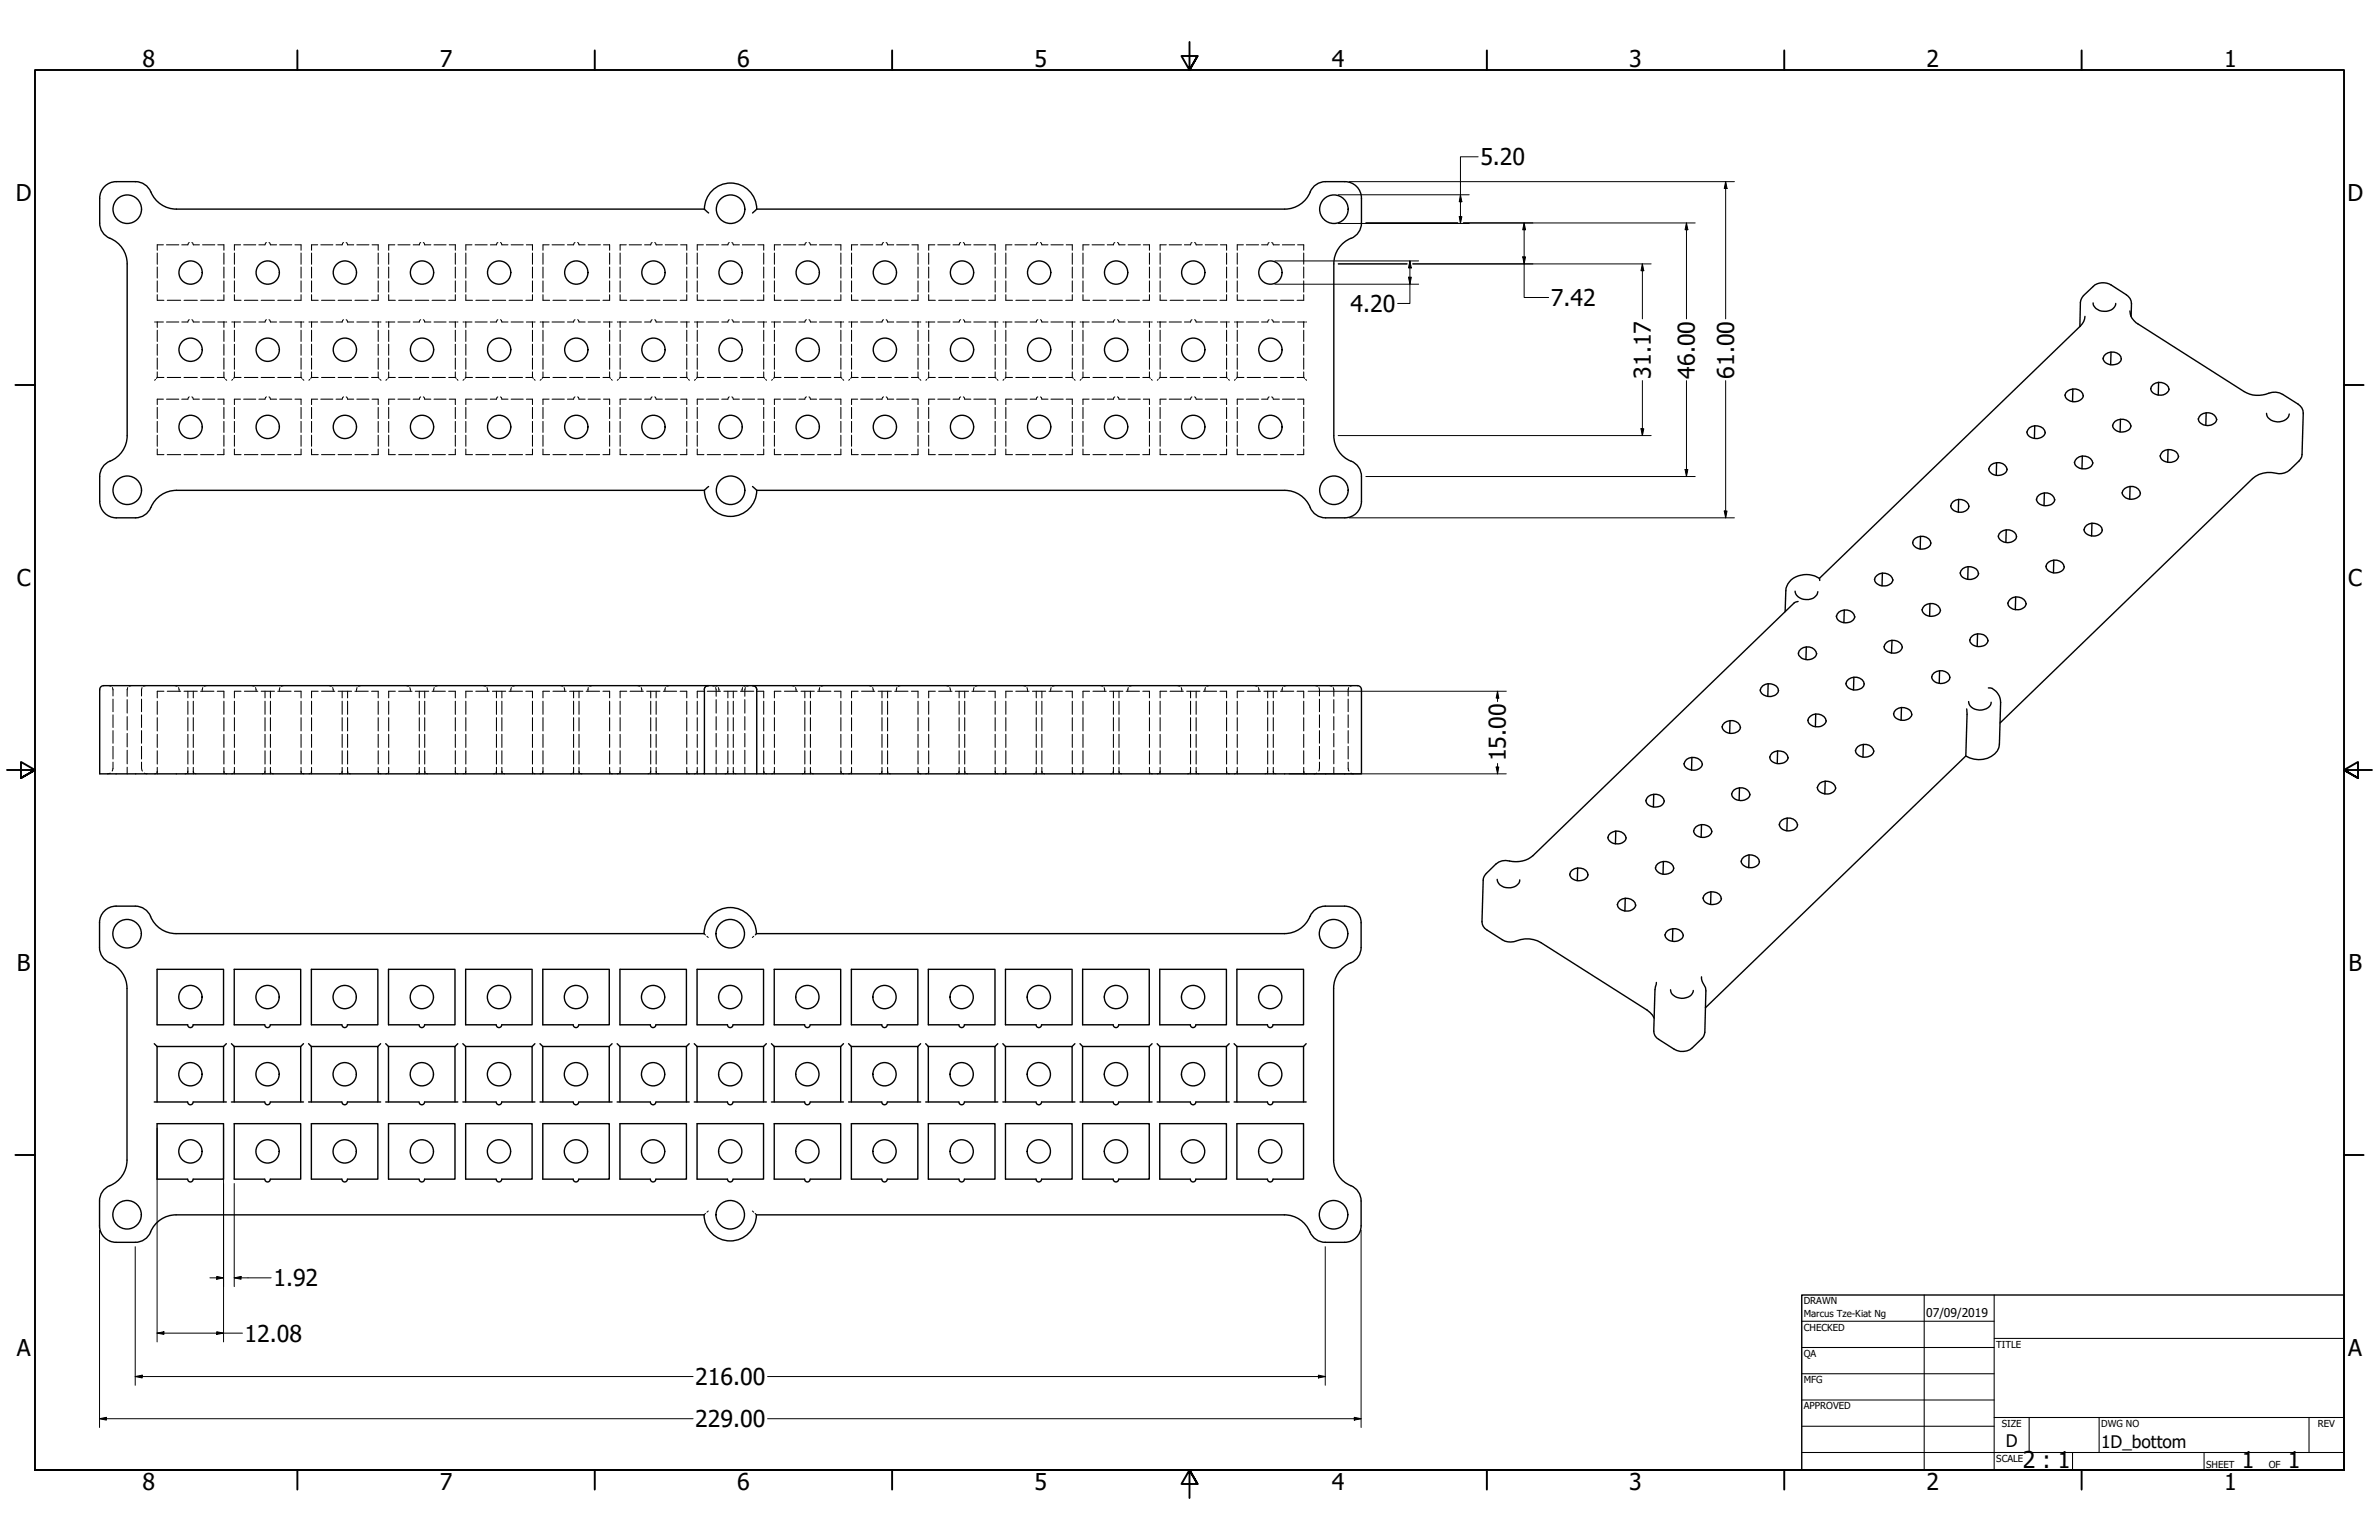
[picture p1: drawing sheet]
<svg xmlns="http://www.w3.org/2000/svg" width="864mm" height="559mm" viewBox="0 0 864 559" stroke-linecap="round" stroke-linejoin="round" font-family="sans-serif">
<defs><g id="words">
<g font-size="8.4">
<text x="51.7" y="24.4">8</text>
<text x="159.6" y="24.4">7</text>
<text x="267.6" y="24.4">6</text>
<text x="375.5" y="24.4">5</text>
<text x="483.5" y="24.4">4</text>
<text x="591.4" y="24.4">3</text>
<text x="699.4" y="24.4">2</text>
<text x="807.3" y="24.4">1</text>
<text x="537.4" y="59.9">5.20</text>
<text x="5.8" y="72.9">D</text>
<text x="852.1" y="72.9">D</text>
<text x="490.3" y="113.2">4.20</text>
<text x="563" y="111.1">7.42</text>
<text x="599.2" y="137.4" transform="rotate(-90 599.2 137.4)">31.17</text>
<text x="615.3" y="137.4" transform="rotate(-90 615.3 137.4)">46.00</text>
<text x="629.5" y="137.4" transform="rotate(-90 629.5 137.4)">61.00</text>
<text x="6.1" y="212.6">C</text>
<text x="852.4" y="212.6">C</text>
<text x="546.7" y="276.2" transform="rotate(-90 546.7 276.2)">15.00</text>
<text x="6.2" y="352.3">B</text>
<text x="852.5" y="352.3">B</text>
<text x="99.3" y="466.7">1.92</text>
<text x="6.1" y="492">A</text>
<text x="88.8" y="486.8">12.08</text>
<text x="852.4" y="492">A</text>
<text x="252.4" y="502.5">216.00</text>
<text x="252.4" y="517.8">229.00</text>
<text x="734.3" y="532.6">2 : 1</text>
<text x="813.8" y="532.6">1</text>
<text x="830.5" y="532.6">1</text>
<text x="51.7" y="540.5">8</text>
<text x="159.6" y="540.5">7</text>
<text x="267.6" y="540.5">6</text>
<text x="375.5" y="540.5">5</text>
<text x="483.5" y="540.5">4</text>
<text x="591.4" y="540.5">3</text>
<text x="699.4" y="540.5">2</text>
<text x="807.3" y="540.5">1</text>
</g>
<g font-size="6.3">
<text x="728.1" y="524.9">D</text>
<text x="762.8" y="525.4">1D_bottom</text>
</g>
<text font-size="4.4" x="699.3" y="478">07/09/2019</text>
<g font-size="3.5">
<text x="654.8" y="473.2">DRAWN</text>
<text x="654.8" y="478">Marcus Tze-Kiat Ng</text>
<text x="654.8" y="482.8">CHECKED</text>
<text x="724.7" y="488.9">TITLE</text>
<text x="654.8" y="492.3">QA</text>
<text x="654.8" y="501.8">MFG</text>
<text x="654.8" y="511.4">APPROVED</text>
<text x="726.7" y="517.7">SIZE</text>
<text x="762.8" y="517.7">DWG NO</text>
<text x="841.4" y="517.7">REV</text>
<text x="724.7" y="530.4">SCALE</text>
<text x="800.9" y="532.6">SHEET</text>
<text x="823.6" y="532.6">OF</text>
</g>
</g></defs>
<!-- layer: Hidden (ANSI) -->
<g fill="none" stroke="#000" stroke-width=".38">
<path d="M57.1 91.8v4.1M57.1 96.9v4M59.3 88.8h-2.2v2M60.5 88.8h4.4M68.7 88l-.5 .8h-2.2M69.7 88l.5 .8h2.2M73.5 88.8h4.5M79.1 88.8h2.2v2M81.3 91.8v4.1M81.3 96.9v4M85.1 91.8v4.1M85.1 96.9v4"/>
<path d="M87.3 88.8h-2.2v2M88.5 88.8h4.3M96.7 88l-.5 .8h-2.2M97.7 88l.5 .8h2.2M101.5 88.8h4.4M107.1 88.8h2.2v2M109.3 91.8v4.1M109.3 96.9v4M113.1 91.8v4.1M113.1 96.9v4M115.3 88.8h-2.2v2M116.5 88.8h4.3"/>
<path d="M124.7 88l-.5 .8h-2.2M125.7 88l.5 .8h2.2M129.5 88.8h4.4M135.1 88.8h2.2v2M137.3 91.8v4.1M137.3 96.9v4M141.1 91.8v4.1M141.1 96.9v4M143.3 88.8h-2.2v2M144.5 88.8h4.3M152.7 88l-.5 .8h-2.2M153.7 88l.5 .8h2.2"/>
<path d="M157.5 88.8h4.4M163.1 88.8h2.2v2M165.3 91.8v4.1M165.3 96.9v4M169.1 91.8v4.1M169.1 96.9v4M171.3 88.8h-2.2v2M172.5 88.8h4.3M180.7 88l-.5 .8h-2.2M181.7 88l.5 .8h2.2M185.5 88.8h4.4M191.1 88.8h2.2v2"/>
<path d="M193.3 91.8v4.1M193.3 96.9v4M197.1 91.8v4.1M197.1 96.9v4M199.3 88.8h-2.2v2M200.4 88.8h4.5M208.7 88l-.5 .8h-2.2M209.7 88l.5 .8h2.2M213.5 88.8h4.4M219.1 88.8h2.2v2M221.3 91.8v4.1M221.3 96.9v4"/>
<path d="M225.1 91.8v4.1M225.1 96.9v4M227.3 88.8h-2.2v2M228.4 88.8h4.5M236.7 88l-.5 .8h-2.2M237.7 88l.5 .8h2.2M241.5 88.8h4.4M247.1 88.8h2.2v2M249.3 91.8v4.1M249.3 96.9v4M253.1 91.8v4.1M253.1 96.9v4"/>
<path d="M255.3 88.8h-2.2v2M256.4 88.8h4.5M264.7 88l-.5 .8h-2.2M265.7 88l.5 .8h2.2M269.5 88.8h4.4M275.1 88.8h2.1v2M277.2 91.8v4.1M277.2 96.9v4M281.1 91.8v4.1M281.1 96.9v4M283.3 88.8h-2.2v2M284.4 88.8h4.5"/>
<path d="M292.7 88l-.3 .2-.2 .6h-2.2M293.7 88l.5 .8h2.2M297.5 88.8h4.4M303.1 88.8h2.1v2M305.2 91.8v4.1M305.2 96.9v4M309.1 91.8v4.1M309.1 96.9v4M311.3 88.8h-2.2v2M312.4 88.8h4.5M320.7 88l-.3 .2-.2 .6h-2.2M321.7 88l.5 .8h2.2"/>
<path d="M325.5 88.8h4.4M331 88.8h2.2v2M333.2 91.8v4.1M333.2 96.9v4M337.1 91.8v4.1M337.1 96.9v4M339.3 88.8h-2.2v2M340.4 88.8h4.5M348.7 88l-.3 .2-.2 .6h-2.3M349.7 88l.5 .8h2.2M353.5 88.8h4.4M359 88.8h2.3v2"/>
<path d="M361.3 91.8v4.1M361.3 96.9v4M365.1 91.8v4.1M365.1 96.9v4M367.3 88.8h-2.2v2M368.4 88.8h4.5M376.7 88l-.3 .2-.2 .6h-2.2M377.7 88l.5 .8h2.2M381.5 88.8h4.5M387 88.8h2.3v2M389.3 91.8v4.1M389.3 96.9v4"/>
<path d="M393.1 91.8v4.1M393.1 96.9v4M395.4 88.8h-2.3v2M396.4 88.8h4.5M404.7 88l-.5 .8h-2.2M405.6 88l.4 .2 .2 .6h2.2M409.5 88.8h4.5M415 88.8h2.3v2M417.3 91.8v4.1M417.3 96.9v4M421.1 91.8v4.1M421.1 96.9v4"/>
<path d="M423.4 88.8h-2.3v2M424.4 88.8h4.5M432.7 88l-.5 .8h-2.2M433.6 88l.4 .2 .2 .6h2.2M437.5 88.8h4.5M443 88.8h2.3v2M445.3 91.8v4.1M445.3 96.9v4M449.1 91.8v4.1M449.1 96.9v4M451.4 88.8h-2.3v2M452.4 88.8h4.5"/>
<path d="M460.7 88l-.5 .8h-2.2M461.6 88l.4 .2 .2 .6h2.2M465.5 88.8h4.5M471 88.8h2.3v2M473.3 91.8v4.1M473.3 96.9v4M56.1 116.8h.4M56.8 116.8h2.5M57.1 106.9v2.1h2.4M57.1 101.9v4.1M57.1 116.8v2M57.1 119.8v4.1"/>
<path d="M60.5 116.8h4.4M60.7 109h4.9M66.8 109h4.8M68.7 116l-.5 .8h-2.2M69.7 116l.5 .8h2.2M72.8 109h4.9M73.5 116.8h4.5M79.1 116.8h2.5M81.3 101.9v4.1M81.3 106.9v2.1h-2.4M81.3 116.8v2M81.3 119.8v4.1"/>
<path d="M81.9 116.8h.4M84.1 116.8h.4M84.8 116.8h2.5M85.1 106.9v2.1h2.4M85.1 101.9v4.1M85.1 116.8v2M85.1 119.8v4.1M88.5 116.8h4.3M88.7 109h4.9M94.8 109h4.8M96.7 116l-.5 .8h-2.2M97.7 116l.5 .8h2.2"/>
<path d="M100.8 109h4.9M101.5 116.8h4.4M107.1 116.8h2.5M109.3 106.9v2.1h-2.4M109.3 101.9v4.1M109.3 116.8v2M109.3 119.8v4.1M109.9 116.8h.4M112.1 116.8h.4M112.8 116.8h2.5M113.1 106.9v2.1h2.4M113.1 101.9v4.1"/>
<path d="M113.1 116.8v2M113.1 119.8v4.1M116.5 116.8h4.3M116.7 109h4.8M122.7 109h4.9M124.7 116l-.5 .8h-2.2M125.7 116l.5 .8h2.2M128.8 109h4.9M129.5 116.8h4.4M135.1 116.8h2.5M137.3 106.9v2.1h-2.4M137.3 101.9v4.1"/>
<path d="M137.3 116.8v2M137.3 119.8v4.1M137.9 116.8h.4M140.1 116.8h.4M140.8 116.8h2.5M141.1 106.9v2.1h2.4M141.1 101.9v4.1M141.1 116.8v2M141.1 119.8v4.1M144.5 116.8h4.3M144.7 109h4.8M150.7 109h4.9"/>
<path d="M152.7 116l-.5 .8h-2.2M153.7 116l.5 .8h2.2M156.8 109h4.9M157.5 116.8h4.4M163.1 116.8h2.5M165.3 106.9v2.1h-2.4M165.3 101.9v4.1M165.3 116.8v2M165.3 119.8v4.1M165.9 116.8h.3M168.1 116.8h.4M168.8 116.8h2.5"/>
<path d="M169.1 106.9v2.1h2.4M169.1 101.9v4.1M169.1 116.8v2M169.1 119.8v4.1M172.5 116.8h4.3M172.7 109h4.8M178.8 109h4.8M180.7 116l-.5 .8h-2.2M181.7 116l.5 .8h2.2M184.8 109h4.9M185.5 116.8h4.4M191.1 116.8h2.5"/>
<path d="M193.3 106.9v2.1h-2.4M193.3 101.9v4.1M193.3 116.8v2M193.3 119.8v4.1M193.9 116.8h.3M196.1 116.8h.4M196.8 116.8h2.5M197.1 106.9v2.1h2.4M197.1 101.9v4.1M197.1 116.8v2M197.1 119.8v4.1M200.4 116.8h4.5"/>
<path d="M200.7 109h4.8M206.8 109h4.8M208.7 116l-.5 .8h-2.2M209.7 116l.5 .8h2.2M212.8 109h4.9M213.5 116.8h4.4M219.1 116.8h2.5M221.3 106.9v2.1h-2.4M221.3 101.9v4.1M221.3 116.8v2M221.3 119.8v4.1M221.9 116.8h.3"/>
<path d="M224.1 116.8h.4M224.8 116.8h2.5M225.1 106.9v2.1h2.4M225.1 101.9v4.1M225.1 116.8v2M225.1 119.8v4.1M228.4 116.8h4.5M228.7 109h4.9M234.8 109h4.8M236.7 116l-.5 .8h-2.2M237.7 116l.5 .8h2.2M240.8 109h4.8"/>
<path d="M241.5 116.8h4.4M247.1 116.8h2.5M249.3 106.9v2.1h-2.4M249.3 101.9v4.1M249.3 116.8v2M249.3 119.8v4.1M249.9 116.8h.4M252.1 116.8h.4M252.8 116.8h2.5M253.1 106.9v2.1h2.4M253.1 101.9v4.1M253.1 116.8v2"/>
<path d="M253.1 119.8v4.1M256.4 116.8h4.5M256.7 109h4.9M262.8 109h4.8M264.7 116l-.5 .8h-2.2M265.7 116l.5 .8h2.2M268.8 109h4.8M269.5 116.8h4.4M275.1 116.8h2.5M277.2 106.9v2.1h-2.4M277.2 101.9v4.1M277.2 116.8v2"/>
<path d="M277.2 119.8v4.1M277.9 116.8h.4M280.1 116.8h.3M280.8 116.8h2.5M281.1 106.9v2.1h2.4M281.1 101.9v4.1M281.1 116.8v2M281.1 119.8v4.1M284.4 116.8h4.5M284.7 109h4.9M290.8 109h4.8M292.7 116l-.3 .2-.2 .6h-2.2"/>
<path d="M293.7 116l.5 .8h2.2M296.8 109h4.8M297.5 116.8h4.4M303.1 116.8h2.5M305.2 106.9v2.1h-2.4M305.2 101.9v4.1M305.2 116.8v2M305.2 119.8v4.1M305.9 116.8h.4M308.1 116.8h.3M308.8 116.8h2.5M309.1 106.9v2.1h2.4"/>
<path d="M309.1 101.9v4.1M309.1 116.8v2M309.1 119.8v4.1M312.4 116.8h4.5M312.7 109h4.9M318.8 109h4.8M320.7 116l-.3 .2-.2 .6h-2.2M321.7 116l.5 .8h2.2M324.8 109h4.8M325.5 116.8h4.4M331 116.8h2.6M333.2 106.9v2.1h-2.4"/>
<path d="M333.2 101.9v4.1M333.2 116.8v2M333.2 119.8v4.1M333.9 116.8h.4M336.1 116.8h.3M336.8 116.8h2.5M337.1 106.9v2.1h2.4M337.1 101.9v4.1M337.1 116.8v2M337.1 119.8v4.1M340.4 116.8h4.5M340.7 109h4.9"/>
<path d="M346.8 109h4.8M348.7 116l-.3 .2-.2 .6h-2.3M349.7 116l.5 .8h2.2M352.8 109h4.8M353.5 116.8h4.4M359 116.8h2.6M361.3 106.9v2.1h-2.5M361.3 101.9v4.1M361.3 116.8v2M361.3 119.8v4.1M361.9 116.8h.4M364.1 116.8h.3"/>
<path d="M364.8 116.8h2.5M365.1 106.9v2.1h2.4M365.1 101.9v4.1M365.1 116.8v2M365.1 119.8v4.1M368.4 116.8h4.5M368.7 109h4.9M374.8 109h4.8M376.7 116l-.3 .2-.2 .6h-2.2M377.7 116l.5 .8h2.2M380.8 109h4.8M381.5 116.8h4.5"/>
<path d="M387 116.8h2.6M389.3 106.9v2.1h-2.5M389.3 101.9v4.1M389.3 116.8v2M389.3 119.8v4.1M390 116.8h.3M392.1 116.8h.3M392.7 116.8h2.7M393.1 106.9v2.1h2.4M393.1 101.9v4.1M393.1 116.8v2M393.1 119.8v4.1"/>
<path d="M396.4 116.8h4.5M396.7 109h4.9M402.8 109h4.8M404.7 116l-.5 .8h-2.2M405.6 116l.4 .2 .2 .6h2.2M408.8 109h4.8M409.5 116.8h4.5M415 116.8h2.6M417.3 106.9v2.1h-2.5M417.3 101.9v4.1M417.3 116.8v2M417.3 119.8v4.1"/>
<path d="M418 116.8h.3M420.1 116.8h.3M420.8 116.8h2.6M421.1 106.9v2.1h2.4M421.1 101.9v4.1M421.1 116.8v2M421.1 119.8v4.1M424.4 116.8h4.5M424.8 109h4.8M430.8 109h4.8M432.7 116l-.5 .8h-2.2M433.6 116l.4 .2 .2 .6h2.2"/>
<path d="M436.8 109h4.8M437.5 116.8h4.5M443 116.8h2.6M445.3 106.9v2.1h-2.5M445.3 101.9v4.1M445.3 116.8v2M445.3 119.8v4.1M446 116.8h.3M448.1 116.8h.3M448.8 116.8h2.6M449.1 106.9v2.1h2.4M449.1 101.9v4.1"/>
<path d="M449.1 116.8v2M449.1 119.8v4.1M452.4 116.8h4.5M452.8 109h4.8M458.8 109h4.8M460.7 116l-.5 .8h-2.2M461.6 116l.4 .2 .2 .6h2.2M464.8 109h4.8M465.5 116.8h4.5M471 116.8h2.6M473.3 106.9v2.1h-2.4M473.3 101.9v4.1"/>
<path d="M473.3 116.8v2M473.3 119.8v4.1M474 116.8h.3M56.5 137.7l-.4 .3M57.1 137h2.4M57.1 124.9v4M57.1 129.9v4.1M57.1 134.9v2.1M57.1 137l-.3 .3M60.7 137h4.9M66.8 137h4.8M72.8 137h4.9"/>
<path d="M78.9 137h2.4M81.3 124.9v4M81.3 129.9v4.1M81.3 134.9v2.1M81.3 137l.3 .3M81.9 137.7l.4 .3M84.5 137.7l-.4 .3M85.1 137h2.4M85.1 124.9v4M85.1 129.9v4.1M85.1 134.9v2.1M85.1 137l-.3 .3"/>
<path d="M88.7 137h4.9M94.8 137h4.8M100.8 137h4.9M106.9 137h2.4M109.3 124.9v4M109.3 129.9v4.1M109.3 134.9v2.1M109.3 137l.3 .3M109.9 137.7l.4 .3M112.5 137.7l-.4 .3M113.1 137h2.4M113.1 124.9v4"/>
<path d="M113.1 129.9v4.1M113.1 134.9v2.1M113.1 137l-.3 .3M116.7 137h4.8M122.7 137h4.9M128.8 137h4.9M134.9 137h2.4M137.3 124.9v4M137.3 129.9v4.1M137.3 134.9v2.1M137.3 137l.3 .3M137.9 137.7l.4 .3"/>
<path d="M140.5 137.7l-.4 .3M141.1 137h2.4M141.1 124.9v4M141.1 129.9v4.1M141.1 134.9v2.1M141.1 137l-.3 .3M144.7 137h4.8M150.7 137h4.9M156.8 137h4.9M162.9 137h2.4M165.3 124.9v4M165.3 129.9v4.1"/>
<path d="M165.3 134.9v2.1M165.3 137l.3 .3M165.9 137.7l.3 .3M168.5 137.7l-.4 .3M169.1 137h2.4M169.1 124.9v4M169.1 129.9v4.1M169.1 134.9v2.1M169.1 137l-.3 .3M172.7 137h4.8M178.8 137h4.8M184.8 137h4.9"/>
<path d="M190.9 137h2.4M193.3 124.9v4M193.3 129.9v4.1M193.3 134.9v2.1M193.3 137l.3 .3M193.9 137.7l.3 .3M196.5 137.7l-.4 .3M197.1 137h2.4M197.1 124.9v4M197.1 129.9v4.1M197.1 134.9v2.1M197.1 137l-.3 .3"/>
<path d="M200.7 137h4.8M206.8 137h4.8M212.8 137h4.9M218.9 137h2.4M221.3 124.9v4M221.3 129.9v4.1M221.3 134.9v2.1M221.3 137l.3 .3M221.9 137.7l.3 .3M224.5 137.7l-.4 .3M225.1 137h2.4M225.1 124.9v4"/>
<path d="M225.1 129.9v4.1M225.1 134.9v2.1M225.1 137l-.3 .3M228.7 137h4.9M234.8 137h4.8M240.8 137h4.8M246.9 137h2.4M249.3 124.9v4M249.3 129.9v4.1M249.3 134.9v2.1M249.3 137l.3 .3M249.9 137.7l.4 .3"/>
<path d="M252.5 137.7l-.4 .3M253.1 137h2.4M253.1 124.9v4M253.1 129.9v4.1M253.1 134.9v2.1M253.1 137l-.3 .3M256.7 137h4.9M262.8 137h4.8M268.8 137h4.8M274.8 137h2.4M277.2 124.9v4M277.2 129.9v4.1"/>
<path d="M277.2 134.9v2.1M277.2 137l.4 .3M277.9 137.7l.4 .3M280.4 137.7l-.3 .3M281.1 137h2.4M281.1 124.9v4M281.1 129.9v4.1M281.1 134.9v2.1M281.1 137l-.3 .3M284.7 137h4.9M290.8 137h4.8M296.8 137h4.8"/>
<path d="M302.8 137h2.4M305.2 124.9v4M305.2 129.9v4.1M305.2 134.9v2.1M305.2 137l.4 .3M305.9 137.7l.4 .3M308.4 137.7l-.3 .3M309.1 137h2.4M309.1 124.9v4M309.1 129.9v4.1M309.1 134.9v2.1M309.1 137l-.3 .3"/>
<path d="M312.7 137h4.9M318.8 137h4.8M324.8 137h4.8M330.8 137h2.4M333.2 124.9v4M333.2 129.9v4.1M333.2 134.9v2.1M333.2 137l.4 .3M333.9 137.7l.4 .3M336.4 137.7l-.3 .3M337.1 137h2.4M337.1 124.9v4"/>
<path d="M337.1 129.9v4.1M337.1 134.9v2.1M337.1 137l-.3 .3M340.7 137h4.9M346.8 137h4.8M352.8 137h4.8M358.8 137h2.5M361.3 124.9v4M361.3 129.9v4.1M361.3 134.9v2.1M361.3 137l.3 .3M361.9 137.7l.4 .3"/>
<path d="M364.4 137.7l-.3 .3M365.1 137h2.4M365.1 124.9v4M365.1 129.9v4.1M365.1 134.9v2.1M365.1 137l-.3 .3M368.7 137h4.9M374.8 137h4.8M380.8 137h4.8M386.8 137h2.5M389.3 124.9v4M389.3 129.9v4.1"/>
<path d="M389.3 134.9v2.1M389.3 137l.3 .3M390 137.7l.3 .3M392.4 137.7l-.3 .3M393.1 137h2.4M393.1 124.9v4M393.1 129.9v4.1M393.1 134.9v2.1M393.1 137l-.4 .3M396.7 137h4.9M402.8 137h4.8M408.8 137h4.8"/>
<path d="M414.8 137h2.5M417.3 124.9v4M417.3 129.9v4.1M417.3 134.9v2.1M417.3 137l.3 .3M418 137.7l.3 .3M420.4 137.7l-.3 .3M421.1 137h2.4M421.1 124.9v4M421.1 129.9v4.1M421.1 134.9v2.1M421.1 137l-.3 .3"/>
<path d="M424.8 137h4.8M430.8 137h4.8M436.8 137h4.8M442.8 137h2.5M445.3 124.9v4M445.3 129.9v4.1M445.3 134.9v2.1M445.3 137l.3 .3M446 137.7l.3 .3M448.4 137.7l-.3 .3M449.1 137h2.4M449.1 124.9v4"/>
<path d="M449.1 129.9v4.1M449.1 134.9v2.1M449.1 137l-.3 .3M452.8 137h4.8M458.8 137h4.8M464.8 137h4.8M470.9 137h2.4M473.3 124.9v4M473.3 129.9v4.1M473.3 134.9v2.1M473.3 137l.3 .3M474 137.7l.3 .3"/>
<path d="M57.1 147.8v4.1M57.1 152.9v4M57.1 157.9v4M59.3 144.8h-2.2v2M60.5 144.8h4.4M68.7 144l-.5 .8h-2.2M69.7 144l.5 .8h2.2M73.5 144.8h4.5M79.1 144.8h2.2v2M81.3 147.8v4.1M81.3 152.9v4M81.3 157.9v4"/>
<path d="M85.1 147.8v4.1M85.1 152.9v4M85.1 157.9v4M87.3 144.8h-2.2v2M88.5 144.8h4.3M96.7 144l-.5 .8h-2.2M97.7 144l.5 .8h2.2M101.5 144.8h4.4M107.1 144.8h2.2v2M109.3 147.8v4.1M109.3 152.9v4M109.3 157.9v4"/>
<path d="M113.1 147.8v4.1M113.1 152.9v4M113.1 157.9v4M115.3 144.8h-2.2v2M116.5 144.8h4.3M124.7 144l-.5 .8h-2.2M125.7 144l.5 .8h2.2M129.5 144.8h4.4M135.1 144.8h2.2v2M137.3 147.8v4.1M137.3 152.9v4M137.3 157.9v4"/>
<path d="M141.1 147.8v4.1M141.1 152.9v4M141.1 157.9v4M143.3 144.8h-2.2v2M144.5 144.8h4.3M152.7 144l-.5 .8h-2.2M153.7 144l.5 .8h2.2M157.5 144.8h4.4M163.1 144.8h2.2v2M165.3 147.8v4.1M165.3 152.9v4M165.3 157.9v4"/>
<path d="M169.1 147.8v4.1M169.1 152.9v4M169.1 157.9v4M171.3 144.8h-2.2v2M172.5 144.8h4.3M180.7 144l-.5 .8h-2.2M181.7 144l.5 .8h2.2M185.5 144.8h4.4M191.1 144.8h2.2v2M193.3 147.8v4.1M193.3 152.9v4M193.3 157.9v4"/>
<path d="M197.1 147.8v4.1M197.1 152.9v4M197.1 157.9v4M199.3 144.8h-2.2v2M200.4 144.8h4.5M208.7 144l-.5 .8h-2.2M209.7 144l.5 .8h2.2M213.5 144.8h4.4M219.1 144.8h2.2v2M221.3 147.8v4.1M221.3 152.9v4M221.3 157.9v4"/>
<path d="M225.1 147.8v4.1M225.1 152.9v4M225.1 157.9v4M227.3 144.8h-2.2v2M228.4 144.8h4.5M236.7 144l-.5 .8h-2.2M237.7 144l.5 .8h2.2M241.5 144.8h4.4M247.1 144.8h2.2v2M249.3 147.8v4.1M249.3 152.9v4M249.3 157.9v4"/>
<path d="M253.1 147.8v4.1M253.1 152.9v4M253.1 157.9v4M255.3 144.8h-2.2v2M256.4 144.8h4.5M264.7 144l-.5 .8h-2.2M265.7 144l.5 .8h2.2M269.5 144.8h4.4M275.1 144.8h2.1v2M277.2 147.8v4.1M277.2 152.9v4M277.2 157.9v4"/>
<path d="M281.1 147.8v4.1M281.1 152.9v4M281.1 157.9v4M283.3 144.8h-2.2v2M284.4 144.8h4.5M292.7 144l-.3 .2-.2 .6h-2.2M293.7 144l.5 .8h2.2M297.5 144.8h4.4M303.1 144.8h2.1v2M305.2 147.8v4.1M305.2 152.9v4M305.2 157.9v4"/>
<path d="M309.1 147.8v4.1M309.1 152.9v4M309.1 157.9v4M311.3 144.8h-2.2v2M312.4 144.8h4.5M320.7 144l-.3 .2-.2 .6h-2.2M321.7 144l.5 .8h2.2M325.5 144.8h4.4M331 144.8h2.2v2M333.2 147.8v4.1M333.2 152.9v4M333.2 157.9v4"/>
<path d="M337.1 147.8v4.1M337.1 152.9v4M337.1 157.9v4M339.3 144.8h-2.2v2M340.4 144.8h4.5M348.7 144l-.3 .2-.2 .6h-2.3M349.7 144l.5 .8h2.2M353.5 144.8h4.4M359 144.8h2.3v2M361.3 147.8v4.1M361.3 152.9v4M361.3 157.9v4"/>
<path d="M365.1 147.8v4.1M365.1 152.9v4M365.1 157.9v4M367.3 144.8h-2.2v2M368.4 144.8h4.5M376.7 144l-.3 .2-.2 .6h-2.2M377.7 144l.5 .8h2.2M381.5 144.8h4.5M387 144.8h2.3v2M389.3 147.8v4.1M389.3 152.9v4M389.3 157.9v4"/>
<path d="M393.1 147.8v4.1M393.1 152.9v4M393.1 157.9v4M395.4 144.8h-2.3v2M396.4 144.8h4.5M404.7 144l-.5 .8h-2.2M405.6 144l.4 .2 .2 .6h2.2M409.5 144.8h4.5M415 144.8h2.3v2M417.3 147.8v4.1M417.3 152.9v4M417.3 157.9v4"/>
<path d="M421.1 147.8v4.1M421.1 152.9v4M421.1 157.9v4M423.4 144.8h-2.3v2M424.4 144.8h4.5M432.7 144l-.5 .8h-2.2M433.6 144l.4 .2 .2 .6h2.2M437.5 144.8h4.5M443 144.8h2.3v2M445.3 147.8v4.1M445.3 152.9v4M445.3 157.9v4"/>
<path d="M449.1 147.8v4.1M449.1 152.9v4M449.1 157.9v4M451.4 144.8h-2.3v2M452.4 144.8h4.5M460.7 144l-.5 .8h-2.2M461.6 144l.4 .2 .2 .6h2.2M465.5 144.8h4.5M471 144.8h2.3v2M473.3 147.8v4.1M473.3 152.9v4M473.3 157.9v4"/>
<path d="M57.1 162.9v2.1h2.4M60.7 165h4.9M66.8 165h4.8M72.8 165h4.9M81.3 162.9v2.1h-2.4M85.1 162.9v2.1h2.4M88.7 165h4.9M94.8 165h4.8M100.8 165h4.9M109.3 162.9v2.1h-2.4M113.1 162.9v2.1h2.4M116.7 165h4.8"/>
<path d="M122.7 165h4.9M128.8 165h4.9M137.3 162.9v2.1h-2.4M141.1 162.9v2.1h2.4M144.7 165h4.8M150.7 165h4.9M156.8 165h4.9M165.3 162.9v2.1h-2.4M169.1 162.9v2.1h2.4M172.7 165h4.8M178.8 165h4.8M184.8 165h4.9"/>
<path d="M193.3 162.9v2.1h-2.4M197.1 162.9v2.1h2.4M200.7 165h4.8M206.8 165h4.8M212.8 165h4.9M221.3 162.9v2.1h-2.4M225.1 162.9v2.1h2.4M228.7 165h4.9M234.8 165h4.8M240.8 165h4.8M249.3 162.9v2.1h-2.4M253.1 162.9v2.1h2.4"/>
<path d="M256.7 165h4.9M262.8 165h4.8M268.8 165h4.8M277.2 162.9v2.1h-2.4M281.1 162.9v2.1h2.4M284.7 165h4.9M290.8 165h4.8M296.8 165h4.8M305.2 162.9v2.1h-2.4M309.1 162.9v2.1h2.4M312.7 165h4.9M318.8 165h4.8"/>
<path d="M324.8 165h4.8M333.2 162.9v2.1h-2.4M337.1 162.9v2.1h2.4M340.7 165h4.9M346.8 165h4.8M352.8 165h4.8M361.3 162.9v2.1h-2.5M365.1 162.9v2.1h2.4M368.7 165h4.9M374.8 165h4.8M380.8 165h4.8M389.3 162.9v2.1h-2.5"/>
<path d="M393.1 162.9v2.1h2.4M396.7 165h4.9M402.8 165h4.8M408.8 165h4.8M417.3 162.9v2.1h-2.5M421.1 162.9v2.1h2.4M424.8 165h4.8M430.8 165h4.8M436.8 165h4.8M445.3 162.9v2.1h-2.5M449.1 162.9v2.1h2.4M452.8 165h4.8"/>
<path d="M458.8 165h4.8M464.8 165h4.8M473.3 162.9v2.1h-2.4M39.6 248.8l.7 .2M40.8 249.5l.2 3M41 253.7v4.6M41 259.4v4.6M46.2 253.9v4.9M46.4 249.5l-.2 3.2M47.6 248.8l-.7 .2M51.4 253.7v4.6M51.4 259.4v4.6"/>
<path d="M51.6 249.5l-.2 3M52.8 248.8l-.7 .2M57.1 254.4v4.8M59.5 250.8h-2.4v2.4M60.7 250.8h4.9M63.6 248.8l.7 .2M64.8 249.5l.2 .9M65 250.6v.2M66.8 250.8h4.8M68.2 250.8v2.4M68.2 254.4v4.8M70.2 250.8v2.4"/>
<path d="M70.2 254.4v4.8M72.8 250.8h4.9M73.4 250.6v.2M73.6 249.5l-.2 .9M74.8 248.8l-.7 .2M78.9 250.8h2.4v2.4M81.3 254.4v4.8M85.1 254.4v4.8M87.5 250.8h-2.4v2.4M88.7 250.8h4.9M91.6 248.8l.7 .2M92.8 249.5l.2 .9"/>
<path d="M93 250.6v.2M94.8 250.8h4.8M96.2 250.8v2.4M96.2 254.4v4.8M98.2 250.8v2.4M98.2 254.4v4.8M100.8 250.8h4.9M101.4 250.6v.2M101.6 249.5l-.2 .9M102.8 248.8l-.7 .2M106.9 250.8h2.4v2.4M109.3 254.4v4.8"/>
<path d="M113.1 254.4v4.8M115.5 250.8h-2.4v2.4M116.7 250.8h4.8M119.6 248.8l.7 .2M120.8 249.5l.2 .9M121 250.6v.2M122.7 250.8h4.9M124.2 250.8v2.4M124.2 254.4v4.8M126.2 250.8v2.4M126.2 254.4v4.8M128.8 250.8h4.9"/>
<path d="M129.4 250.6v.2M129.6 249.5l-.2 .9M130.8 248.8l-.7 .2M134.9 250.8h2.4v2.4M137.3 254.4v4.8M141.1 254.4v4.8M143.5 250.8h-2.4v2.4M144.7 250.8h4.8M147.6 248.8l.7 .2M148.8 249.5l.2 .9M149 250.6v.2M150.7 250.8h4.9"/>
<path d="M152.2 250.8v2.4M152.2 254.4v4.8M154.2 250.8v2.4M154.2 254.4v4.8M156.8 250.8h4.9M157.4 250.6v.2M157.6 249.5l-.2 .9M158.8 248.8l-.7 .2M162.9 250.8h2.4v2.4M165.3 254.4v4.8M169.1 254.4v4.8M171.5 250.8h-2.4v2.4"/>
<path d="M172.7 250.8h4.8M175.6 248.8l.7 .2M176.8 249.5l.2 .9M177 250.6v.2M178.8 250.8h4.8M180.2 250.8v2.4M180.2 254.4v4.8M182.2 250.8v2.4M182.2 254.4v4.8M184.8 250.8h4.9M185.4 250.6v.2M185.6 249.5l-.2 .9"/>
<path d="M186.8 248.8l-.7 .2M190.9 250.8h2.4v2.4M193.3 254.4v4.8M197.1 254.4v4.8M199.5 250.8h-2.4v2.4M200.7 250.8h4.8M203.6 248.8l.7 .2M204.8 249.5l.2 .9M205 250.6v.2M206.8 250.8h4.8M208.2 250.8v2.4M208.2 254.4v4.8"/>
<path d="M210.2 250.8v2.4M210.2 254.4v4.8M212.8 250.8h4.9M213.4 250.6v.2M213.6 249.5l-.2 .9M214.8 248.8l-.7 .2M218.9 250.8h2.4v2.4M221.3 254.4v4.8M225.1 254.4v4.8M227.5 250.8h-2.4v2.4M228.7 250.8h4.9M231.6 248.8l.7 .2"/>
<path d="M232.8 249.5l.2 .9M233 250.6v.2M234.8 250.8h4.8M236.2 250.8v2.4M236.2 254.4v4.8M238.2 250.8v2.4M238.2 254.4v4.8M240.8 250.8h4.8M241.4 250.6v.2M241.6 249.5l-.2 .9M242.8 248.8l-.7 .2M246.9 250.8h2.4v2.4"/>
<path d="M249.3 254.4v4.8M253.1 254.4v4.8M255.5 250.8h-2.4v2.4M255.9 249.5l-.2 .8M256.7 250.8h4.9M257.2 248.8l-.7 .2M258.6 248.8l.7 .2M259.6 248.8l.7 .2M259.8 249.5l.2 3.2M260 253.9v4.9M260.8 249.5l.2 .9M261 250.6v.2"/>
<path d="M262.8 250.8h4.8M264.2 250.8v2.4M264.2 254.4v4.8M266.2 250.8v2.4M266.2 254.4v4.8M268.8 250.8h4.8M269.4 250.6v.2M269.6 249.5l-.2 .9M270.4 253.9v4.9M270.6 249.5l-.2 3.2M270.8 248.8l-.7 .2M271.8 248.8l-.7 .2"/>
<path d="M273.2 248.8l.7 .2M274.4 249.5l.3 .8M274.8 250.8h2.4v2.4M277.2 254.4v4.8M281.1 254.4v4.8M283.5 250.8h-2.4v2.4M284.7 250.8h4.9M287.6 248.8l.7 .2M288.8 249.5l.2 .9M289 250.6v.2M290.8 250.8h4.8M292.2 250.8v2.4"/>
<path d="M292.2 254.4v4.8M294.2 250.8v2.4M294.2 254.4v4.8M296.8 250.8h4.8M297.4 250.6v.2M297.6 249.5l-.2 .9M298.8 248.8l-.7 .2M302.8 250.8h2.4v2.4M305.2 254.4v4.8M309.1 254.4v4.8M311.5 250.8h-2.4v2.4M312.7 250.8h4.9"/>
<path d="M315.6 248.8l.7 .2M316.8 249.5l.2 .9M317 250.6v.2M318.8 250.8h4.8M320.2 250.8v2.4M320.2 254.4v4.8M322.2 250.8v2.4M322.2 254.4v4.8M324.8 250.8h4.8M325.4 250.6v.2M325.6 249.5l-.2 .9M326.8 248.8l-.7 .2"/>
<path d="M330.8 250.8h2.4v2.4M333.2 254.4v4.8M337.1 254.4v4.8M339.5 250.8h-2.4v2.4M340.7 250.8h4.9M343.6 248.8l.7 .2M344.8 249.5l.2 .9M345 250.6v.2M346.8 250.8h4.8M348.2 250.8v2.4M348.2 254.4v4.8M350.2 250.8v2.4"/>
<path d="M350.2 254.4v4.8M352.8 250.8h4.8M353.4 250.6v.2M353.6 249.5l-.2 .9M354.8 248.8l-.7 .2M358.8 250.8h2.5v2.4M361.3 254.4v4.8M365.1 254.4v4.8M367.5 250.8h-2.4v2.4M368.7 250.8h4.9M371.6 248.8l.7 .2M372.8 249.5l.2 .9"/>
<path d="M373 250.6v.2M374.8 250.8h4.8M376.2 250.8v2.4M376.2 254.4v4.8M378.2 250.8v2.4M378.2 254.4v4.8M380.8 250.8h4.8M381.4 250.6v.2M381.6 249.5l-.2 .9M382.8 248.8l-.7 .2M386.8 250.8h2.5v2.4M389.3 254.4v4.8"/>
<path d="M393.1 254.4v4.8M395.5 250.8h-2.4v2.4M396.7 250.8h4.9M399.6 248.8l.7 .2M400.8 249.5l.2 .9M401 250.6v.2M402.8 250.8h4.8M404.2 250.8v2.4M404.2 254.4v4.8M406.2 250.8v2.4M406.2 254.4v4.8M408.8 250.8h4.8"/>
<path d="M409.4 250.6v.2M409.6 249.5l-.2 .9M410.8 248.8l-.7 .2M414.8 250.8h2.5v2.4M417.3 254.4v4.8M421.1 254.4v4.8M423.5 250.8h-2.4v2.4M424.8 250.8h4.8M427.6 248.8l.7 .2M428.8 249.5l.2 .9M429 250.6v.2M430.8 250.8h4.8"/>
<path d="M432.2 250.8v2.4M432.2 254.4v4.8M434.2 250.8v2.4M434.2 254.4v4.8M436.8 250.8h4.8M437.4 250.6v.2M437.6 249.5l-.2 .9M438.8 248.8l-.7 .2M442.8 250.8h2.5v2.4M445.3 254.4v4.8M449.1 254.4v4.8M451.5 250.8h-2.4v2.4"/>
<path d="M452.8 250.8h4.8M455.6 248.8l.7 .2M456.8 249.5l.2 .9M457 250.6v.2M458.8 250.8h4.8M460.2 250.8v2.4M460.2 254.4v4.8M462.2 250.8v2.4M462.2 254.4v4.8M464.8 250.8h4.8M465.4 250.6v.2M465.6 249.5l-.2 .9"/>
<path d="M466.8 248.8l-.7 .2M470.9 250.8h2.4v2.4M473.3 254.4v4.8M477.6 248.8l.7 .2M478.8 249.5l.2 3M479 253.7v4.6M479 259.4v4.6M482.8 248.8l.7 .2M484 249.5l.2 3.2M484.2 253.9v4.9M489.4 253.7v4.6M489.4 259.4v4.6"/>
<path d="M489.6 249.5l-.2 3M490.8 248.8l-.7 .2M41 276.5v2.3l-.3 1M41 265.1v4.6M41 270.8v4.6M46.2 260v4.9M46.2 266.1v4.9M46.2 272.2v5M46.2 278.4v2.4M51.4 276.5v2.3l.3 1M51.4 265.1v4.6M51.4 270.8v4.6"/>
<path d="M57.1 260.4v4.8M57.1 266.4v4.8M57.1 272.4v4.8M57.1 278.4v2.4M57.1 279.8l-.1 .6M68.2 279.8l-.1 .6M68.2 260.4v4.8M68.2 266.4v4.8M68.2 272.4v4.8M68.2 278.4v2.4M70.2 279.8l.2 .6M70.2 260.4v4.8"/>
<path d="M70.2 266.4v4.8M70.2 272.4v4.8M70.2 278.4v2.4M81.3 260.4v4.8M81.3 266.4v4.8M81.3 272.4v4.8M81.3 278.4v2.4M81.3 279.8l.1 .6M85.1 260.4v4.8M85.1 266.4v4.8M85.1 272.4v4.8M85.1 278.4v2.4"/>
<path d="M85.1 279.8l-.1 .6M96.2 279.8l-.1 .6M96.2 260.4v4.8M96.2 266.4v4.8M96.2 272.4v4.8M96.2 278.4v2.4M98.2 279.8l.1 .6M98.2 260.4v4.8M98.2 266.4v4.8M98.2 272.4v4.8M98.2 278.4v2.4M109.3 279.8l.1 .6"/>
<path d="M109.3 260.4v4.8M109.3 266.4v4.8M109.3 272.4v4.8M109.3 278.4v2.4M113.1 260.4v4.8M113.1 266.4v4.8M113.1 272.4v4.8M113.1 278.4v2.4M113.1 279.8l-.1 .6M124.2 279.8l-.1 .6M124.2 260.4v4.8M124.2 266.4v4.8"/>
<path d="M124.2 272.4v4.8M124.2 278.4v2.4M126.2 279.8l.1 .6M126.2 260.4v4.8M126.2 266.4v4.8M126.2 272.4v4.8M126.2 278.4v2.4M137.3 279.8l.1 .6M137.3 260.4v4.8M137.3 266.4v4.8M137.3 272.4v4.8M137.3 278.4v2.4"/>
<path d="M141.1 279.8l-.1 .6M141.1 260.4v4.8M141.1 266.4v4.8M141.1 272.4v4.8M141.1 278.4v2.4M152.2 279.8l-.1 .6M152.2 260.4v4.8M152.2 266.4v4.8M152.2 272.4v4.8M152.2 278.4v2.4M154.2 279.8l.1 .6M154.2 260.4v4.8"/>
<path d="M154.2 266.4v4.8M154.2 272.4v4.8M154.2 278.4v2.4M165.3 260.4v4.8M165.3 266.4v4.8M165.3 272.4v4.8M165.3 278.4v2.4M165.3 279.8l.1 .6M169.1 279.8l-.1 .6M169.1 260.4v4.8M169.1 266.4v4.8M169.1 272.4v4.8"/>
<path d="M169.1 278.4v2.4M180.2 279.8l-.1 .6M180.2 260.4v4.8M180.2 266.4v4.8M180.2 272.4v4.8M180.2 278.4v2.4M182.2 279.8l.1 .6M182.2 260.4v4.8M182.2 266.4v4.8M182.2 272.4v4.8M182.2 278.4v2.4M193.3 260.4v4.8"/>
<path d="M193.3 266.4v4.8M193.3 272.4v4.8M193.3 278.4v2.4M193.3 279.8l.1 .6M197.1 279.8l-.1 .6M197.1 260.4v4.8M197.1 266.4v4.8M197.1 272.4v4.8M197.1 278.4v2.4M208.2 279.8l-.1 .6M208.2 260.4v4.8M208.2 266.4v4.8"/>
<path d="M208.2 272.4v4.8M208.2 278.4v2.4M210.2 279.8l.1 .6M210.2 260.4v4.8M210.2 266.4v4.8M210.2 272.4v4.8M210.2 278.4v2.4M221.3 279.8l.1 .6M221.3 260.4v4.8M221.3 266.4v4.8M221.3 272.4v4.8M221.3 278.4v2.4"/>
<path d="M225.1 260.4v4.8M225.1 266.4v4.8M225.1 272.4v4.8M225.1 278.4v2.4M225.1 279.8l-.1 .6M236.2 279.8l-.2 .6M236.2 260.4v4.8M236.2 266.4v4.8M236.2 272.4v4.8M236.2 278.4v2.4M238.2 279.8l.1 .6M238.2 260.4v4.8"/>
<path d="M238.2 266.4v4.8M238.2 272.4v4.8M238.2 278.4v2.4M249.3 279.8l.1 .6M249.3 260.4v4.8M249.3 266.4v4.8M249.3 272.4v4.8M249.3 278.4v2.4M253.1 279.8l-.1 .6M253.1 260.4v4.8M253.1 266.4v4.8M253.1 272.4v4.8"/>
<path d="M253.1 278.4v2.4M260 260v4.9M260 266.1v4.9M260 272.2v5M260 278.4v2.4M264.2 279.8l-.2 .6M264.2 260.4v4.8M264.2 266.4v4.8M264.2 272.4v4.8M264.2 278.4v2.4M266.2 279.8l.1 .6M266.2 260.4v4.8"/>
<path d="M266.2 266.4v4.8M266.2 272.4v4.8M266.2 278.4v2.4M270.4 260v4.9M270.4 266.1v4.9M270.4 272.2v5M270.4 278.4v2.4M277.2 279.8l.2 .6M277.2 260.4v4.8M277.2 266.4v4.8M277.2 272.4v4.8M277.2 278.4v2.4"/>
<path d="M281.1 279.8l-.1 .6M281.1 260.4v4.8M281.1 266.4v4.8M281.1 272.4v4.8M281.1 278.4v2.4M292.2 279.8l-.2 .6M292.2 260.4v4.8M292.2 266.4v4.8M292.2 272.4v4.8M292.2 278.4v2.4M294.2 279.8l.1 .6M294.2 260.4v4.8"/>
<path d="M294.2 266.4v4.8M294.2 272.4v4.8M294.2 278.4v2.4M305.2 279.8l.2 .6M305.2 260.4v4.8M305.2 266.4v4.8M305.2 272.4v4.8M305.2 278.4v2.4M309.1 279.8l-.1 .6M309.1 260.4v4.8M309.1 266.4v4.8M309.1 272.4v4.8"/>
<path d="M309.1 278.4v2.4M320.2 279.8l-.2 .6M320.2 260.4v4.8M320.2 266.4v4.8M320.2 272.4v4.8M320.2 278.4v2.4M322.2 279.8l.1 .6M322.2 260.4v4.8M322.2 266.4v4.8M322.2 272.4v4.8M322.2 278.4v2.4M333.2 260.4v4.8"/>
<path d="M333.2 266.4v4.8M333.2 272.4v4.8M333.2 278.4v2.4M333.2 279.8l.2 .6M337.1 260.4v4.8M337.1 266.4v4.8M337.1 272.4v4.8M337.1 278.4v2.4M337.1 279.8l-.1 .6M348.2 279.8l-.2 .6M348.2 260.4v4.8M348.2 266.4v4.8"/>
<path d="M348.2 272.4v4.8M348.2 278.4v2.4M350.2 279.8l.1 .6M350.2 260.4v4.8M350.2 266.4v4.8M350.2 272.4v4.8M350.2 278.4v2.4M361.3 260.4v4.8M361.3 266.4v4.8M361.3 272.4v4.8M361.3 278.4v2.4M361.3 279.8l.1 .6"/>
<path d="M365.1 279.8l-.1 .6M365.1 260.4v4.8M365.1 266.4v4.8M365.1 272.4v4.8M365.1 278.4v2.4M376.2 279.8l-.2 .6M376.2 260.4v4.8M376.2 266.4v4.8M376.2 272.4v4.8M376.2 278.4v2.4M378.2 279.8l.1 .6M378.2 260.4v4.8"/>
<path d="M378.2 266.4v4.8M378.2 272.4v4.8M378.2 278.4v2.4M389.3 260.4v4.8M389.3 266.4v4.8M389.3 272.4v4.8M389.3 278.4v2.4M389.3 279.8l.1 .6M393.1 279.8l-.1 .6M393.1 260.4v4.8M393.1 266.4v4.8M393.1 272.4v4.8"/>
<path d="M393.1 278.4v2.4M404.2 279.8l-.1 .6M404.2 260.4v4.8M404.2 266.4v4.8M404.2 272.4v4.8M404.2 278.4v2.4M406.2 279.8l.1 .6M406.2 260.4v4.8M406.2 266.4v4.8M406.2 272.4v4.8M406.2 278.4v2.4M417.3 279.8l.1 .6"/>
<path d="M417.3 260.4v4.8M417.3 266.4v4.8M417.3 272.4v4.8M417.3 278.4v2.4M421.1 279.8l-.1 .6M421.1 260.4v4.8M421.1 266.4v4.8M421.1 272.4v4.8M421.1 278.4v2.4M432.2 279.8l-.1 .6M432.2 260.4v4.8M432.2 266.4v4.8"/>
<path d="M432.2 272.4v4.8M432.2 278.4v2.4M434.2 279.8l.1 .6M434.2 260.4v4.8M434.2 266.4v4.8M434.2 272.4v4.8M434.2 278.4v2.4M445.3 279.8l.1 .6M445.3 260.4v4.8M445.3 266.4v4.8M445.3 272.4v4.8M445.3 278.4v2.4"/>
<path d="M449.1 260.4v4.8M449.1 266.4v4.8M449.1 272.4v4.8M449.1 278.4v2.4M449.1 279.8l-.1 .6M460.2 279.8l-.1 .6M460.2 260.4v4.8M460.2 266.4v4.8M460.2 272.4v4.8M460.2 278.4v2.4M462.2 279.8l.1 .6M462.2 260.4v4.8"/>
<path d="M462.2 266.4v4.8M462.2 272.4v4.8M462.2 278.4v2.4M473.3 279.8l.1 .6M473.3 260.4v4.8M473.3 266.4v4.8M473.3 272.4v4.8M473.3 278.4v2.4M479 276.5l-.3 3.3M479 265.1v4.6M479 270.8v4.6M484.2 260v4.9"/>
<path d="M484.2 266.1v4.9M484.2 272.2v5M484.2 278.4v2.4M489.4 276.5v2.3l.3 1M489.4 265.1v4.6M489.4 270.8v4.6M40 280.5l-1 .3M52.4 280.5l1 .3M56.6 280.7l-.5 .1M67.7 280.7l-.5 .1M70.7 280.7l.5 .1M81.8 280.7l.5 .1"/>
<path d="M84.6 280.7l-.5 .1M95.7 280.7l-.5 .1M98.7 280.7l.5 .1M109.8 280.7l.5 .1M112.6 280.7l-.5 .1M123.7 280.7l-.5 .1M126.7 280.7l.5 .1M137.8 280.7l.5 .1M140.6 280.7l-.5 .1M151.7 280.7l-.5 .1M154.7 280.7l.5 .1M165.8 280.7l.4 .1"/>
<path d="M168.6 280.7l-.5 .1M179.7 280.7l-.5 .1M182.7 280.7l.5 .1M193.8 280.7l.4 .1M196.6 280.7l-.5 .1M207.7 280.7l-.5 .1M210.7 280.7l.5 .1M221.7 280.7l.5 .1M224.6 280.7l-.5 .1M235.7 280.7l-.5 .1M238.7 280.7l.5 .1M249.7 280.7l.6 .1"/>
<path d="M252.6 280.7l-.5 .1M263.7 280.7l-.5 .1M266.7 280.7l.5 .1M277.7 280.7l.6 .1M280.6 280.7l-.5 .1M291.7 280.7l-.5 .1M294.7 280.7l.5 .1M305.8 280.7l.5 .1M308.6 280.7l-.5 .1M319.7 280.7l-.5 .1M322.7 280.7l.5 .1M333.8 280.7l.5 .1"/>
<path d="M336.6 280.7l-.5 .1M347.7 280.7l-.5 .1M350.7 280.7l.5 .1M361.8 280.7l.5 .1M364.6 280.7l-.5 .1M375.7 280.7l-.5 .1M378.7 280.7l.5 .1M389.8 280.7l.5 .1M392.6 280.7l-.5 .1M403.7 280.7l-.5 .1M406.7 280.7l.5 .1M417.8 280.7l.5 .1"/>
<path d="M420.6 280.7l-.5 .1M431.7 280.7l-.5 .1M434.7 280.7l.5 .1M445.8 280.7l.5 .1M448.6 280.7l-.5 .1M459.7 280.7l-.5 .1M462.7 280.7l.5 .1M473.8 280.7l.5 .1M478 280.5l-1 .3M490.4 280.5l1 .3M255.6 338.8l.5 .5M256.6 339.7l.5 .5"/>
<path d="M273.6 339.7l-.5 .5M274.6 338.8l-.5 .5M257.1 439.4l-.5 .5M273.1 439.4l.5 .5M256.1 440.3l-.5 .5M274.1 440.3l.5 .5"/>
</g>
<!-- layer: Visible (ANSI) -->
<g fill="none" stroke="#000" stroke-width=".51">
<path d="M54.7 69.7a6 6 0 0 0-5.5-3.8h-7a6 6 0 0 0-6 6v9M54.8 69.6a10 10 0 0 0 9.2 6.3M64 75.9h191.7M255.7 75.9a9.5 9.5 0 0 1 9.5-9.5 9.5 9.5 0 0 1 9.5 9.5M255.7 75.9l1.5 1.4M274.7 75.9l-1.5 1.4M475.6 69.6a10 10 0 0 1-9.2 6.3h-191.7M488.2 65.9h-7a6 6 0 0 0-5.6 3.8M488.2 65.9a6 6 0 0 1 6 6v9M36.2 80.9a6.3 6.3 0 0 0 4.7 6 10 10 0 0 1 5.3 8.8v62.4a10.2 10.2 0 0 1-7 9.6 6 6 0 0 0-3 5.2v9M494.2 80.9a6.3 6.3 0 0 1-4.8 6 10 10 0 0 0-5.2 8.8v62.4a10.1 10.1 0 0 0 7 9.6 6 6 0 0 1 3 5.2v9M756.9 114.8a5 5 0 0 1-1.7 3.5l-94.7 91.6"/>
<path d="M759.8 109.9a3.8 3.8 0 0 0 4.9 3.1 3.4 3.4 0 0 0 3.3-2.9M773.2 112.8a5.5 5.5 0 0 0 2.9 4.7l38.5 24.5a10.8 10.8 0 0 0 10.2 .4l2.7 .2 6.7 4a3.8 3.8 0 0 1 1.9 3.3l-.6 15.9-.9 1.4-3.4 3.4a6.6 6.6 0 0 1-6.7 .8 9.4 9.4 0 0 0-6.8 2.3l-91.6 88.6M773.6 114.8l.1-4.6a3.8 3.8 0 0 0-1.9-3.3l-5.5-3.5a5.5 5.5 0 0 0-6.5 .5l-3.5 3.4-1 1.7-.3 9.5M763.5 130.1a3.4 3.4 0 0 1 3.3-2.4 3.4 3.4 0 0 1 3.3 2.6M763.5 129.9a3.5 3.5 0 0 0 5.2 2.1l1.2-1.1 .2-.8M766.3 127.8l-.1 4.5M783.6 138.7l-.1 4.7M735.8 156.8a3.5 3.5 0 0 1 3.4-2.3 3.5 3.5 0 0 1 3.2 2.5M735.8 156.7a3.7 3.7 0 0 0 6.1 1.4l.5-1.3M738.6 154.5l-.1 4.6M749.6 143.4a3.5 3.5 0 0 1 3.4-2.3 3.5 3.5 0 0 1 3.2 2.5M749.6 143.3a3.6 3.6 0 0 0 6.1 1.4l.6-1.2"/>
<path d="M752.5 141.2l-.2 4.5M766.9 154.4a3.5 3.5 0 0 1 3.4-2.3 3.5 3.5 0 0 1 3.3 2.5M766.9 154.3a3.6 3.6 0 0 0 3.1 2.5 3.6 3.6 0 0 0 3.5-1.9l.1-.4M769.7 152.1l-.1 4.6M780.7 141.1a3.4 3.4 0 0 1 3.4-2.4 3.4 3.4 0 0 1 3.2 2.6M780.7 141a3.6 3.6 0 0 0 6.1 1.3l.6-1.1M798 152.1a3.5 3.5 0 0 1 3.4-2.3 3.5 3.5 0 0 1 3.3 2.5M798 152a3.6 3.6 0 0 0 6.2 1.4l.5-1.3M800.9 149.8l-.2 4.6M822.8 150a4.2 4.2 0 0 0 6.4 2.6 3 3 0 0 0 1.8-2.4M64 177.9a10.3 10.3 0 0 0-9.6 7 6 6 0 0 1-5.2 3h-7a6 6 0 0 1-6-6M255.7 177.9a9.5 9.5 0 0 0 9.5 9.5 9.5 9.5 0 0 0 9.5-9.5"/>
<path d="M257.2 176.5l-1.5 1.4h-191.7M273.2 176.5l1.5 1.4h191.6a10.2 10.2 0 0 1 9.7 7 6 6 0 0 0 5.2 3h7M721.9 170.2a3.5 3.5 0 0 1 3.4-2.3 3.5 3.5 0 0 1 3.3 2.5M721.9 170.1a3.6 3.6 0 0 0 3.1 2.4 3.6 3.6 0 0 0 3.5-1.9l.1-.4M724.8 167.9l-.1 4.6M742.1 178.9l-.1 4.6M753 167.8a3.5 3.5 0 0 1 3.5-2.3 3.5 3.5 0 0 1 3.2 2.5M753 167.7a3.6 3.6 0 0 0 6.2 1.4l.5-1.2M755.9 165.5l-.1 4.6M770.4 178.8a3.5 3.5 0 0 1 3.4-2.3 3.5 3.5 0 0 1 3.2 2.5M770.4 178.7a3.5 3.5 0 0 0 3.1 2.5 3.5 3.5 0 0 0 3.4-1.9l.1-.4M773.2 176.5l-.1 4.6"/>
<path d="M784.2 165.5a3.5 3.5 0 0 1 3.4-2.4 3.5 3.5 0 0 1 3.2 2.6M784.2 165.4a3.7 3.7 0 0 0 6.1 1.3l.5-1.2M787 163.1l-.1 4.6M494.2 181.9a6 6 0 0 1-6 6M694.3 196.9a3.5 3.5 0 0 1 3.4-2.3 3.5 3.5 0 0 1 3.2 2.5M694.3 196.8a3.6 3.6 0 0 0 3.1 2.5 3.6 3.6 0 0 0 3.4-1.9l.1-.4M697.2 194.6l-.2 4.6M708.2 183.6a3.4 3.4 0 0 1 3.3-2.4 3.4 3.4 0 0 1 3.3 2.6M708.2 183.5a3.6 3.6 0 0 0 6 1.3l.6-1.2M711 181.2l-.1 4.7M725.4 194.6a3.5 3.5 0 0 1 3.4-2.4 3.5 3.5 0 0 1 3.2 2.6M725.4 194.4a3.6 3.6 0 0 0 6.1 1.4l.5-1.2"/>
<path d="M728.3 192.3l-.1 4.5M739.3 181.2a3.4 3.4 0 0 1 3.3-2.4 3.4 3.4 0 0 1 3.3 2.6M739.3 181a3.3 3.3 0 0 0 4.5 2.3l1.6-.9 .5-1.2M756.5 192.2a3.4 3.4 0 0 1 3.4-2.4 3.4 3.4 0 0 1 3.2 2.6M756.5 192.1a3.6 3.6 0 0 0 6.1 1.3l.5-1.1M759.4 189.9l-.1 4.6M651.6 214.5a4.4 4.4 0 0 0 7.6 1.7l.7-1.5M652.7 218.2l-1.4 .6-94.8 91.7a10.5 10.5 0 0 1-9.9 1.7l-1.3 .2a13.5 13.5 0 0 0-6.2 5l-.7 2-.4 15.1a3.5 3.5 0 0 0 1.8 2.9l5.5 3.6a7 7 0 0 0 6.8-.1 9.7 9.7 0 0 1 7.3 1.2l38.5 24.4 2 1.9 .6 1M660.5 209.9l.1 .7M660.5 209.9a8.5 8.5 0 0 0-11.5 1.9l-.7 1.7-.3 8.4M680.5 210.3a3.5 3.5 0 0 1 3.4-2.4 3.5 3.5 0 0 1 3.2 2.6M680.5 210.2a3.6 3.6 0 0 0 6.1 1.4l.5-1.2"/>
<path d="M683.3 208l-.1 4.6M700.6 219l-.1 4.6M711.6 208a3.4 3.4 0 0 1 3.4-2.4 3.4 3.4 0 0 1 3.2 2.6M711.6 207.8a3.7 3.7 0 0 0 6.1 1.4l.5-1.2M714.4 205.6l-.1 4.6M728.9 218.9a3.5 3.5 0 0 1 3.4-2.3 3.5 3.5 0 0 1 3.2 2.5M728.9 218.8a3.6 3.6 0 0 0 6.1 1.4l.5-1.2M731.7 216.6l-.1 4.6M742.7 205.6a3.5 3.5 0 0 1 3.3-2.4 3.5 3.5 0 0 1 3.3 2.5M742.7 205.4a3.6 3.6 0 0 0 3.1 2.5 3.6 3.6 0 0 0 3.5-1.8l.1-.5M745.6 203.3l-.2 4.5M652.8 237a3.5 3.5 0 0 1 3.4-2.3 3.5 3.5 0 0 1 3.2 2.5"/>
<path d="M652.8 236.9a3.3 3.3 0 0 0 4.6 2.3l1.5-.9 .5-1.2M655.7 234.8l-.1 4.5M666.6 223.7a3.5 3.5 0 0 1 3.4-2.4 3.5 3.5 0 0 1 3.3 2.6M666.6 223.5a3.5 3.5 0 0 0 5.2 2.1l1-.7 .5-1.2M669.5 221.4l-.1 4.5M684 234.7a3.4 3.4 0 0 1 3.3-2.4 3.4 3.4 0 0 1 3.3 2.6M684 234.6a3.4 3.4 0 0 0 5.2 2l.9-.7 .5-1.1M686.8 232.3l-.2 4.7M697.7 221.3a3.5 3.5 0 0 1 3.4-2.3 3.5 3.5 0 0 1 3.3 2.5M697.7 221.2a3.6 3.6 0 0 0 3.1 2.5 3.6 3.6 0 0 0 3.5-2l.1-.3M715 232.2a3.6 3.6 0 0 0 3.1 2.5 3.6 3.6 0 0 0 3.5-1.9l.1-.5M715.1 232.3a3.4 3.4 0 0 1 3.3-2.3 3.4 3.4 0 0 1 3.3 2.5"/>
<path d="M717.9 230l-.2 4.6M36.2 250.3v30.5h219.5v-30.5M37.6 248.8h219.5M37.6 248.8l-1.1 .6-.3 .8M257.1 248.8l-1.2 .6-.2 .8M257.1 248.8h235.7l1.1 .6 .3 .8M273.3 248.8l.8 .3 .6 1.1M274.7 250.3v30.5h-19M494.2 250.3v30.5h-219.5M639 250.4a3.4 3.4 0 0 1 3.4-2.3 3.4 3.4 0 0 1 3.2 2.5M639 250.3a3.6 3.6 0 0 0 6.1 1.4l.5-1.2M641.9 248.1l-.2 4.6"/>
<path d="M659.1 259.1l-.1 4.6M670.1 248.1a3.5 3.5 0 0 1 3.4-2.4 3.5 3.5 0 0 1 3.2 2.5M670.1 247.9a3.6 3.6 0 0 0 3.1 2.5 3.6 3.6 0 0 0 3.5-1.9v-.4M673 245.7l-.2 4.6M687.4 259.1a3.4 3.4 0 0 1 3.4-2.4 3.4 3.4 0 0 1 3.2 2.6M687.4 259a3.6 3.6 0 0 0 6.1 1.3l.5-1.2M690.2 256.7l-.1 4.6M701.2 245.7a3.5 3.5 0 0 1 3.4-2.3 3.5 3.5 0 0 1 3.2 2.5M701.2 245.6a3.6 3.6 0 0 0 6.1 1.4l.5-1.3M704.1 243.4l-.1 4.6M713.9 257.2l-.3 17.1-94.5 91.4M714.6 254.6a4.2 4.2 0 0 0 6.4 2.6 2.82 2.82 0 0 0 1.8-2.4"/>
<path d="M721.8 249.6a4.9 4.9 0 0 1 4.3 3.8l.1 1.5-.4 15.1a6.7 6.7 0 0 1-7.6 5.7l-3.2-.7-1.4-.7M611.3 277.2a3.5 3.5 0 0 1 3.4-2.4 3.5 3.5 0 0 1 3.3 2.6M611.3 277.1a3.7 3.7 0 0 0 6.2 1.3l.5-1.2M614.2 274.8l-.2 4.7M625.2 263.8a3.5 3.5 0 0 1 3.3-2.3 3.5 3.5 0 0 1 3.3 2.5M625.2 263.7a3.5 3.5 0 0 0 3.2 2.4 3.5 3.5 0 0 0 3.4-2.3M628 261.5l-.1 4.6M642.4 274.8a3.5 3.5 0 0 1 3.4-2.3 3.5 3.5 0 0 1 3.3 2.5M642.4 274.6a3.5 3.5 0 0 0 5.2 2.1l1-.7 .5-1.2M645.3 272.5l-.1 4.6M656.3 261.4a3.4 3.4 0 0 1 3.3-2.4 3.4 3.4 0 0 1 3.3 2.6M656.3 261.3a3.6 3.6 0 0 0 6.1 1.4l.5-1.2"/>
<path d="M673.5 272.4a3.5 3.5 0 0 1 3.4-2.3 3.5 3.5 0 0 1 3.3 2.5M673.5 272.3a3.6 3.6 0 0 0 3.2 2.5 3.6 3.6 0 0 0 3.4-1.9l.1-.4M676.4 270.1l-.1 4.6M597.5 290.6a3.5 3.5 0 0 1 3.4-2.4 3.5 3.5 0 0 1 3.2 2.5M597.5 290.4a3.5 3.5 0 0 0 5.2 2.1l.9-.7 .5-1.2M600.3 288.2l-.1 4.6M617.7 299.2l-.2 4.6M628.6 288.2a3.5 3.5 0 0 1 3.4-2.3 3.5 3.5 0 0 1 3.3 2.5M628.6 288a3.6 3.6 0 0 0 6.1 1.4l.6-1.2M631.4 285.9l-.1 4.5M645.9 299.2a3.5 3.5 0 0 1 3.4-2.4 3.5 3.5 0 0 1 3.2 2.5M645.9 299a3.3 3.3 0 0 0 4.6 2.3l1.5-.9 .5-1.2"/>
<path d="M648.8 296.9l-.1 4.5M659.7 285.8a3.5 3.5 0 0 1 3.4-2.4 3.5 3.5 0 0 1 3.3 2.6M659.7 285.7a3.7 3.7 0 0 0 6.2 1.3l.5-1.1M662.6 283.5l-.2 4.6M543.5 319.1a4.4 4.4 0 0 0 7.6 1.7l.6-1.5M569.8 317.3a3.4 3.4 0 0 1 3.4-2.4 3.4 3.4 0 0 1 3.3 2.6M569.8 317.1a3.5 3.5 0 0 0 5.3 2.1l1.2-1.1 .2-.8M572.7 315l-.1 4.5M583.7 303.9a3.4 3.4 0 0 1 3.4-2.4 3.4 3.4 0 0 1 3.2 2.6M583.7 303.8a3.6 3.6 0 0 0 6.1 1.4l.5-1.2M586.5 301.6l-.1 4.6M601 314.9a3.5 3.5 0 0 1 3.3-2.3 3.5 3.5 0 0 1 3.3 2.5"/>
<path d="M601 314.8a3.5 3.5 0 0 0 3 2.5 3.5 3.5 0 0 0 3.5-2l.1-.3M603.8 312.6l-.1 4.6M614.8 301.6a3.4 3.4 0 0 1 3.4-2.4 3.4 3.4 0 0 1 3.2 2.6M614.8 301.4a3.6 3.6 0 0 0 6.1 1.4l.5-1.2M632.1 312.5a3.4 3.4 0 0 1 3.4-2.3 3.4 3.4 0 0 1 3.2 2.5M632.1 312.4a3.6 3.6 0 0 0 6.1 1.4l.5-1.2M634.9 310.2l-.1 4.6M54.6 332.5a10 10 0 0 0 9.3 6.3M54.7 332.6a6 6 0 0 0-5.6-3.8h-7a6 6 0 0 0-6 6v9M488.1 328.8a6 6 0 0 1 6 6v9M488.1 328.8h-7a6.4 6.4 0 0 0-6 4.7 10 10 0 0 1-8.8 5.3h-191.7a9.5 9.5 0 0 0-9.5-9.5 9.5 9.5 0 0 0-9.5 9.5h-191.7M587.1 328.3a3.4 3.4 0 0 1 3.4-2.4 3.4 3.4 0 0 1 3.2 2.6"/>
<path d="M587.1 328.2a3.7 3.7 0 0 0 6.2 1.3l.5-1.1M590 325.9l-.1 4.7M604.4 339.3a3.5 3.5 0 0 1 3.4-2.3 3.5 3.5 0 0 1 3.3 2.5M604.4 339.2a3.6 3.6 0 0 0 6.2 1.4l.5-1.3M607.3 337l-.2 4.6M618.2 325.9a3.4 3.4 0 0 1 3.4-2.3 3.4 3.4 0 0 1 3.2 2.5M618.2 325.8a3.5 3.5 0 0 0 5.2 2.1l1.2-1.1 .3-.9M621.1 323.6l-.1 4.6M36.1 343.8a6 6 0 0 0 3.8 5.6M39.9 349.3a10 10 0 0 1 6.2 9.3v62.3M490.4 349.3a10 10 0 0 0-6.3 9.3v62.3M494.1 343.8a6 6 0 0 1-3.8 5.6"/>
<path d="M606.4 359.2a4.3 4.3 0 0 0 6.5 2.6 2.82 2.82 0 0 0 1.8-2.4M617.7 354.5a6 6 0 0 0 1.4 3.9l-.2 16.2-.5 1.6a15.4 15.4 0 0 1-6 5.1 5.7 5.7 0 0 1-4.7-.6l-5.6-3.6a3.5 3.5 0 0 1-1.8-3l.5-15 .5-2.6M56 378.7l1 1M57 379.7h24.2v20.2M57 379.7v20.2M68.1 371.9a.98 .98 0 0 0 1 1 .98 .98 0 0 0 1-1M68.1 371.9h-11.1v-20.2h24.2v20.2h-11.1M82.2 378.7l-1 1M84 378.7l1 1M85 379.7h24.2v20.2M85 379.7v20.2M96.1 371.9h-11.1v-20.2h24.2v20.2h-11.1"/>
<path d="M96.1 371.9a.98 .98 0 0 0 1 1 .98 .98 0 0 0 1-1M110.2 378.7l-1 1M112 378.7l1 1M113 379.7h24.2v20.2M113 379.7v20.2M124.1 371.9h-11.1v-20.2h24.2v20.2h-11.1M124.1 371.9a.98 .98 0 0 0 1 1 .98 .98 0 0 0 1-1M138.2 378.7l-1 1M140 378.7l1 1M141 379.7h24.2v20.2M141 379.7v20.2M152.1 371.9h-11.1v-20.2h24.2v20.2h-11.1"/>
<path d="M152.1 371.9a.98 .98 0 0 0 1 1 .98 .98 0 0 0 1-1M166.2 378.7l-1 1M168 378.7l1 1M169 379.7h24.2v20.2M169 379.7v20.2M180.1 371.9h-11.1v-20.2h24.2v20.2h-11.1M180.1 371.9a.98 .98 0 0 0 1 1 .98 .98 0 0 0 1-1M194.2 378.7l-1 1M196 378.7l1 1M197 379.7h24.2v20.2M197 379.7v20.2M208.1 371.9h-11.1v-20.2h24.2v20.2h-11.1"/>
<path d="M208.1 371.9a.98 .98 0 0 0 1 1 .98 .98 0 0 0 1-1M222.2 378.7l-1 1M224 378.7l1 1M225 379.7h24.2v20.2M225 379.7v20.2M236.1 371.9h-11.1v-20.2h24.2v20.2h-11.1M236.1 371.9a.98 .98 0 0 0 1 1 .98 .98 0 0 0 1-1M250.2 378.7l-1 1M252 378.7l1 1M253 379.7h24.2v20.2M253 379.7v20.2M264.1 371.9h-11.1v-20.2h24.2v20.2h-11.1"/>
<path d="M264.1 371.9a.98 .98 0 0 0 1 1 .98 .98 0 0 0 1-1M278.2 378.7l-1 1M280 378.7l1.1 1M281.1 379.7h24.1v20.2M281.1 379.7v20.2M292.1 371.9h-11v-20.2h24.1v20.2h-11.1M292.1 371.9a.98 .98 0 0 0 1 1 .98 .98 0 0 0 1-1M306.2 378.7l-1 1M308 378.7l1.1 1M309.1 379.7h24.1v20.2M309.1 379.7v20.2M320.1 371.9h-11v-20.2h24.1v20.2h-11.1"/>
<path d="M320.1 371.9a.98 .98 0 0 0 1 1 .98 .98 0 0 0 1-1M334.2 378.7l-1 1M336 378.7l1 1M337 379.7h24.2v20.2M337 379.7v20.2M348.1 371.9h-11.1v-20.2h24.2v20.2h-11.1M348.1 371.9a.98 .98 0 0 0 1 1 .98 .98 0 0 0 1-1M362.2 378.7l-1 1M364 378.7l1 1M365 379.7h24.2v20.2M365 379.7v20.2M376.1 371.9a.98 .98 0 0 0 1 1 .98 .98 0 0 0 1-1"/>
<path d="M376.1 371.9h-11.1v-20.2h24.2v20.2h-11.1M390.2 378.7l-1 1M392 378.7l1 1M393 379.7h24.2v20.2M393 379.7v20.2M404.1 371.9h-11.1v-20.2h24.2v20.2h-11.1M404.1 371.9a.98 .98 0 0 0 1 1 .98 .98 0 0 0 1-1M418.2 378.7l-1 1M420.1 378.7l.9 1M421 379.7h24.2v20.2M421 379.7v20.2M432.1 371.9a.98 .98 0 0 0 1 1 .98 .98 0 0 0 1-1"/>
<path d="M432.1 371.9h-11.1v-20.2h24.2v20.2h-11.1M446.2 378.7l-1 1M448 378.7l1 1M449 379.7h24.2v20.2M449 379.7v20.2M460.1 371.9h-11.1v-20.2h24.2v20.2h-11.1M460.1 371.9a.98 .98 0 0 0 1 1 .98 .98 0 0 0 1-1M474.2 378.7l-1 1M56 399.9h12.1a.98 .98 0 0 0 1 1 .98 .98 0 0 0 1-1h12.1M84 399.9h12.1a1.02 1.02 0 0 0 1 1 1.02 1.02 0 0 0 1-1h12.1M112 399.9h12.1M138.2 399.9h-12.1a.98 .98 0 0 1-1 1 .98 .98 0 0 1-1-1"/>
<path d="M140 399.9h12.1a1.02 1.02 0 0 0 1 1 1.02 1.02 0 0 0 1-1h12.1M168 399.9h12.1M194.2 399.9h-12.1a.98 .98 0 0 1-1 1 .98 .98 0 0 1-1-1M196 399.9h12.1a.98 .98 0 0 0 1 1 .98 .98 0 0 0 1-1h12.1M224 399.9h12.1a.98 .98 0 0 0 1 1 .98 .98 0 0 0 1-1M238.1 399.9h12.1M252 399.9h12.1a.98 .98 0 0 0 1 1 .98 .98 0 0 0 1-1h12.1M280 399.9h12.1a.98 .98 0 0 0 1 1 .98 .98 0 0 0 1-1M294.1 399.9h12.1M308 399.9h12.1a.98 .98 0 0 0 1 1 .98 .98 0 0 0 1-1M322.1 399.9h12.1M336 399.9h12.1a.98 .98 0 0 0 1 1 .98 .98 0 0 0 1-1h12.1"/>
<path d="M364 399.9h12.1a.98 .98 0 0 0 1 1 .98 .98 0 0 0 1-1h12.1M392 399.9h12.1a.98 .98 0 0 0 1 1 .98 .98 0 0 0 1-1h12.1M420.1 399.9h12a.98 .98 0 0 0 1 1 .98 .98 0 0 0 1-1h12.1M448 399.9h12.1a.98 .98 0 0 0 1 1 .98 .98 0 0 0 1-1h12.1M57 407.7h24.2v20.2h-11.1a.98 .98 0 0 1-1 1 .98 .98 0 0 1-1-1h-11.1zM85 407.7h24.2v20.2h-11.1a.98 .98 0 0 1-1 1 .98 .98 0 0 1-1-1h-11.1zM141 407.7h24.2v20.2h-11.1a.98 .98 0 0 1-1 1 .98 .98 0 0 1-1-1h-11.1zM197 407.7h24.2v20.2h-11.1a.98 .98 0 0 1-1 1 .98 .98 0 0 1-1-1h-11.1zM253 407.7h24.2v20.2h-11.1a.98 .98 0 0 1-1 1 .98 .98 0 0 1-1-1h-11.1zM337 407.7h24.2v20.2h-11.1a.98 .98 0 0 1-1 1 .98 .98 0 0 1-1-1h-11.1zM365 407.7h24.2v20.2h-11.1a.98 .98 0 0 1-1 1 .98 .98 0 0 1-1-1h-11.1zM393 407.7h24.2v20.2h-11.1a.98 .98 0 0 1-1 1 .98 .98 0 0 1-1-1h-11.1z"/>
<path d="M421 407.7h24.2v20.2h-11.1a.98 .98 0 0 1-1 1 .98 .98 0 0 1-1-1h-11.1zM449 407.7h24.2v20.2h-11.1a.98 .98 0 0 1-1 1 .98 .98 0 0 1-1-1h-11.1zM39.9 430.2a6 6 0 0 0-3.8 5.6v9a6 6 0 0 0 6 6h7a6 6 0 0 0 5.6-3.8M46.1 421a10 10 0 0 1-6.3 9.2M124.1 427.9h-11.1v-20.2h24.2v20.2h-11.1a.98 .98 0 0 1-1 1 .98 .98 0 0 1-1-1M180.1 427.9h-11.1v-20.2h24.2v20.2h-11.1a.98 .98 0 0 1-1 1 .98 .98 0 0 1-1-1M238.1 427.9h11.1v-20.2h-24.2v20.2h11.1a.98 .98 0 0 0 1 1 .98 .98 0 0 0 1-1M294.1 427.9h11.1v-20.2h-24.1v20.2h11a.98 .98 0 0 0 1 1 .98 .98 0 0 0 1-1M322.1 427.9h11.1v-20.2h-24.1v20.2h11a.98 .98 0 0 0 1 1 .98 .98 0 0 0 1-1M484.1 421a10 10 0 0 0 6.3 9.2M490.3 430.2a6 6 0 0 1 3.8 5.6v9a6 6 0 0 1-6 6M63.9 440.8a10 10 0 0 0-9.3 6.3"/>
<path d="M63.9 440.8h191.7a9.5 9.5 0 0 0 9.5 9.5 9.5 9.5 0 0 0 9.5-9.5h191.7a10.3 10.3 0 0 1 9.6 7 6 6 0 0 0 5.2 3h7"/>
<circle cx="46.2" cy="75.9" r="5.2"/>
<circle cx="265.2" cy="75.9" r="5.2"/>
<circle cx="484.2" cy="75.9" r="5.2"/>
<circle cx="69.2" cy="98.9" r="4.2"/>
<circle cx="97.2" cy="98.9" r="4.2"/>
<circle cx="125.2" cy="98.9" r="4.2"/>
<circle cx="153.2" cy="98.9" r="4.2"/>
<circle cx="181.2" cy="98.9" r="4.2"/>
<circle cx="209.2" cy="98.9" r="4.2"/>
<circle cx="237.2" cy="98.9" r="4.2"/>
<circle cx="265.2" cy="98.9" r="4.2"/>
<circle cx="293.2" cy="98.9" r="4.2"/>
<circle cx="321.2" cy="98.9" r="4.2"/>
<circle cx="349.2" cy="98.9" r="4.2"/>
<circle cx="377.2" cy="98.9" r="4.2"/>
<circle cx="405.2" cy="98.9" r="4.2"/>
<circle cx="433.2" cy="98.9" r="4.2"/>
<circle cx="461.2" cy="98.9" r="4.2"/>
<circle cx="69.2" cy="126.9" r="4.2"/>
<circle cx="97.2" cy="126.9" r="4.2"/>
<circle cx="125.2" cy="126.9" r="4.2"/>
<circle cx="153.2" cy="126.9" r="4.2"/>
<circle cx="181.2" cy="126.9" r="4.2"/>
<circle cx="209.2" cy="126.9" r="4.2"/>
<circle cx="237.2" cy="126.9" r="4.2"/>
<circle cx="265.2" cy="126.9" r="4.2"/>
<circle cx="293.2" cy="126.9" r="4.2"/>
<circle cx="321.2" cy="126.9" r="4.2"/>
<circle cx="349.2" cy="126.9" r="4.2"/>
<circle cx="377.2" cy="126.9" r="4.2"/>
<circle cx="405.2" cy="126.9" r="4.2"/>
<circle cx="433.2" cy="126.9" r="4.2"/>
<circle cx="461.2" cy="126.9" r="4.2"/>
<circle cx="69.2" cy="154.9" r="4.2"/>
<circle cx="97.2" cy="154.9" r="4.2"/>
<circle cx="125.2" cy="154.9" r="4.2"/>
<circle cx="153.2" cy="154.9" r="4.2"/>
<circle cx="181.2" cy="154.9" r="4.2"/>
<circle cx="209.2" cy="154.9" r="4.2"/>
<circle cx="237.2" cy="154.9" r="4.2"/>
<circle cx="265.2" cy="154.9" r="4.2"/>
<circle cx="293.2" cy="154.9" r="4.2"/>
<circle cx="321.2" cy="154.9" r="4.2"/>
<circle cx="349.2" cy="154.9" r="4.2"/>
<circle cx="377.2" cy="154.9" r="4.2"/>
<circle cx="405.2" cy="154.9" r="4.2"/>
<circle cx="433.2" cy="154.9" r="4.2"/>
<circle cx="461.2" cy="154.9" r="4.2"/>
<circle cx="46.2" cy="177.9" r="5.2"/>
<circle cx="265.2" cy="177.9" r="5.2"/>
<circle cx="484.2" cy="177.9" r="5.2"/>
<circle cx="46.1" cy="338.8" r="5.2"/>
<circle cx="265.1" cy="338.8" r="5.2"/>
<circle cx="484.1" cy="338.8" r="5.2"/>
<circle cx="69.1" cy="361.8" r="4.2"/>
<circle cx="97.1" cy="361.8" r="4.2"/>
<circle cx="125.1" cy="361.8" r="4.2"/>
<circle cx="153.1" cy="361.8" r="4.2"/>
<circle cx="181.1" cy="361.8" r="4.2"/>
<circle cx="209.1" cy="361.8" r="4.2"/>
<circle cx="237.1" cy="361.8" r="4.2"/>
<circle cx="265.1" cy="361.8" r="4.2"/>
<circle cx="293.1" cy="361.8" r="4.2"/>
<circle cx="321.1" cy="361.8" r="4.2"/>
<circle cx="349.1" cy="361.8" r="4.2"/>
<circle cx="377.1" cy="361.8" r="4.2"/>
<circle cx="405.1" cy="361.8" r="4.2"/>
<circle cx="433.1" cy="361.8" r="4.2"/>
<circle cx="461.1" cy="361.8" r="4.2"/>
<circle cx="69.1" cy="389.8" r="4.2"/>
<circle cx="97.1" cy="389.8" r="4.2"/>
<circle cx="125.1" cy="389.8" r="4.2"/>
<circle cx="153.1" cy="389.8" r="4.2"/>
<circle cx="181.1" cy="389.8" r="4.2"/>
<circle cx="209.1" cy="389.8" r="4.2"/>
<circle cx="237.1" cy="389.8" r="4.2"/>
<circle cx="265.1" cy="389.8" r="4.2"/>
<circle cx="293.1" cy="389.8" r="4.2"/>
<circle cx="321.1" cy="389.8" r="4.2"/>
<circle cx="349.1" cy="389.8" r="4.2"/>
<circle cx="377.1" cy="389.8" r="4.2"/>
<circle cx="405.1" cy="389.8" r="4.2"/>
<circle cx="433.1" cy="389.8" r="4.2"/>
<circle cx="461.1" cy="389.8" r="4.2"/>
<circle cx="69.1" cy="417.8" r="4.2"/>
<circle cx="97.1" cy="417.8" r="4.2"/>
<circle cx="125.1" cy="417.8" r="4.2"/>
<circle cx="153.1" cy="417.8" r="4.2"/>
<circle cx="181.1" cy="417.8" r="4.2"/>
<circle cx="209.1" cy="417.8" r="4.2"/>
<circle cx="237.1" cy="417.8" r="4.2"/>
<circle cx="265.1" cy="417.8" r="4.2"/>
<circle cx="293.1" cy="417.8" r="4.2"/>
<circle cx="321.1" cy="417.8" r="4.2"/>
<circle cx="349.1" cy="417.8" r="4.2"/>
<circle cx="377.1" cy="417.8" r="4.2"/>
<circle cx="405.1" cy="417.8" r="4.2"/>
<circle cx="433.1" cy="417.8" r="4.2"/>
<circle cx="461.1" cy="417.8" r="4.2"/>
<circle cx="46.1" cy="440.8" r="5.2"/>
<circle cx="265.1" cy="440.8" r="5.2"/>
<circle cx="484.1" cy="440.8" r="5.2"/>
</g>
<!-- layer: Border (ANSI) -->
<g fill="none" stroke="#000" stroke-width=".7">
<path d="M107.9 18.3v7.1M215.9 18.3v7.1M323.8 18.3v7.1M431.8 15.2v10.2l-2.9-5.1h5.8l-2.9 5.1 2.9-5.1M539.8 18.3v7.1M647.7 18.3v7.1M755.6 18.3v7.1M5.6 139.7h7.1M850.9 139.7h7.1M2.5 279.4h10.2l-5.1-2.9v5.8l5.1-2.9-5.1 2.9M861.1 279.4h-10.2l5.1-2.9v5.8l-5.1-2.9 5.1 2.9M5.6 419.1h7.1"/>
<path d="M850.9 419.1h7.1M12.7 533.4v-508h838.2v508h-838.2h838.2M107.9 533.4v7.1M215.9 533.4v7.1M323.8 533.4v7.1M434.7 538.5l-2.9-5.1 2.9 5.1h-5.8l2.9-5.1v10.2M539.8 533.4v7.1M647.7 533.4v7.1M755.6 533.4v7.1"/>
</g>
<!-- layer: Title (ANSI) -->
<g fill="none" stroke="#000" stroke-width=".38">
<path d="M654 479.4h69.9M698.5 469.9v63.5M723.9 469.9v63.5M654 488.9h69.9M654 498.5h69.9M723.9 485.6h127M654 508h69.9M654 517.5h69.9M723.9 514.3h127M736.6 514.3v12.7M762 514.3v12.7M838.2 514.3v12.7"/>
<path d="M654 527h196.9M752.3 527v6.4M800.1 527v6.4"/>
</g>
<path d="M654 469.9h196.9v63.5h-196.9z" fill="none" stroke="#000" stroke-width=".51"/>
<!-- layer: Dimension (ANSI) -->
<g fill="none" stroke="#000" stroke-width=".36">
<path d="M536.6 56.9h-6.4v24.2M485.8 70.7h47.5M489.8 65.9h139.8M529.7 78.6h1l-.5 2.5zM530.2 70.7l.5 2.5h-1zM626.4 65.9l.5 2.5h-1zM626.4 65.9v49.8M462.8 94.7h52.2M485.8 81.1h47.5M485.8 95.8h25M495.8 80.9h33.4M511.8 94.7l.5 2.5h-1z"/>
<path d="M511.8 94.7v15.4h-4.4M512.8 95.8h86.6M531.2 80.9h84.2M552.8 93.2h1l-.5 2.6zM553.3 80.9l.5 2.5h-1zM553.3 80.9v27h8.9M596.2 95.8l.5 2.4h-1zM596.2 95.8v19.9M612.2 80.9l.5 2.5h-1zM612.2 80.9v34.8M462.8 103.1h52.2M511.3 100.6h1l-.5 2.5z"/>
<path d="M596.2 138.1v20M612.2 138.1v34.8M626.4 138.1v49.8M485.8 158.1h113.6M595.7 155.6h1l-.5 2.5zM495.8 172.9h119.6M611.7 170.4h1l-.5 2.5zM489.8 187.9h139.8M625.9 185.4h1l-.5 2.5zM474.9 250.8h71.9M543.6 250.8l.5 2.5h-1zM543.6 250.8v3.8"/>
<path d="M543.1 278.3h1l-.5 2.5zM543.6 277.1v3.7M467.9 280.8h78.9M57 409.3v77.6M81.2 409.3v77.6M85 429.5v37.4M36.1 446.4v71.6M49.1 452.4v50.3M481.1 452.4v50.3M494.1 446.4v71.6M76.2 463.7h5M78.7 463.2l2.5 .5-2.5 .5z"/>
<path d="M85 463.7l2.5-.5v1zM85 463.7h13.4M49.1 499.5l2.5-.5v1zM49.1 499.5h202.5M57 483.7l2.5-.5v1zM57 483.7h31M78.7 483.2l2.5 .5-2.5 .5zM278.6 499.5h202.5M478.6 499l2.5 .5-2.5 .5zM36.1 514.8l2.5-.5v1zM36.1 514.8h215.5M278.6 514.8h215.5"/>
<path d="M491.6 514.3l2.5 .5-2.5 .5z"/>
</g>
<g fill="#000">
<path d="M529.7 78.6h1l-.5 2.5z" fill-rule="evenodd"/>
<path d="M530.2 70.7l.5 2.5h-1z" fill-rule="evenodd"/>
<path d="M626.4 65.9l.5 2.5h-1z" fill-rule="evenodd"/>
<path d="M511.8 94.7l.5 2.5h-1z" fill-rule="evenodd"/>
<path d="M552.8 93.2h1l-.5 2.6z" fill-rule="evenodd"/>
<path d="M553.3 80.9l.5 2.5h-1z" fill-rule="evenodd"/>
<path d="M596.2 95.8l.5 2.4h-1z" fill-rule="evenodd"/>
<path d="M612.2 80.9l.5 2.5h-1z" fill-rule="evenodd"/>
<path d="M511.3 100.6h1l-.5 2.5z" fill-rule="evenodd"/>
<path d="M595.7 155.6h1l-.5 2.5z" fill-rule="evenodd"/>
<path d="M611.7 170.4h1l-.5 2.5z" fill-rule="evenodd"/>
<path d="M625.9 185.4h1l-.5 2.5z" fill-rule="evenodd"/>
<path d="M543.6 250.8l.5 2.5h-1z" fill-rule="evenodd"/>
<path d="M543.1 278.3h1l-.5 2.5z" fill-rule="evenodd"/>
<path d="M78.7 463.2l2.5 .5-2.5 .5z" fill-rule="evenodd"/>
<path d="M85 463.7l2.5-.5v1z" fill-rule="evenodd"/>
<path d="M49.1 499.5l2.5-.5v1z" fill-rule="evenodd"/>
<path d="M57 483.7l2.5-.5v1z" fill-rule="evenodd"/>
<path d="M78.7 483.2l2.5 .5-2.5 .5z" fill-rule="evenodd"/>
<path d="M478.6 499l2.5 .5-2.5 .5z" fill-rule="evenodd"/>
<path d="M36.1 514.8l2.5-.5v1z" fill-rule="evenodd"/>
<path d="M491.6 514.3l2.5 .5-2.5 .5z" fill-rule="evenodd"/>
</g>
<use href="#words"/>
</svg>
